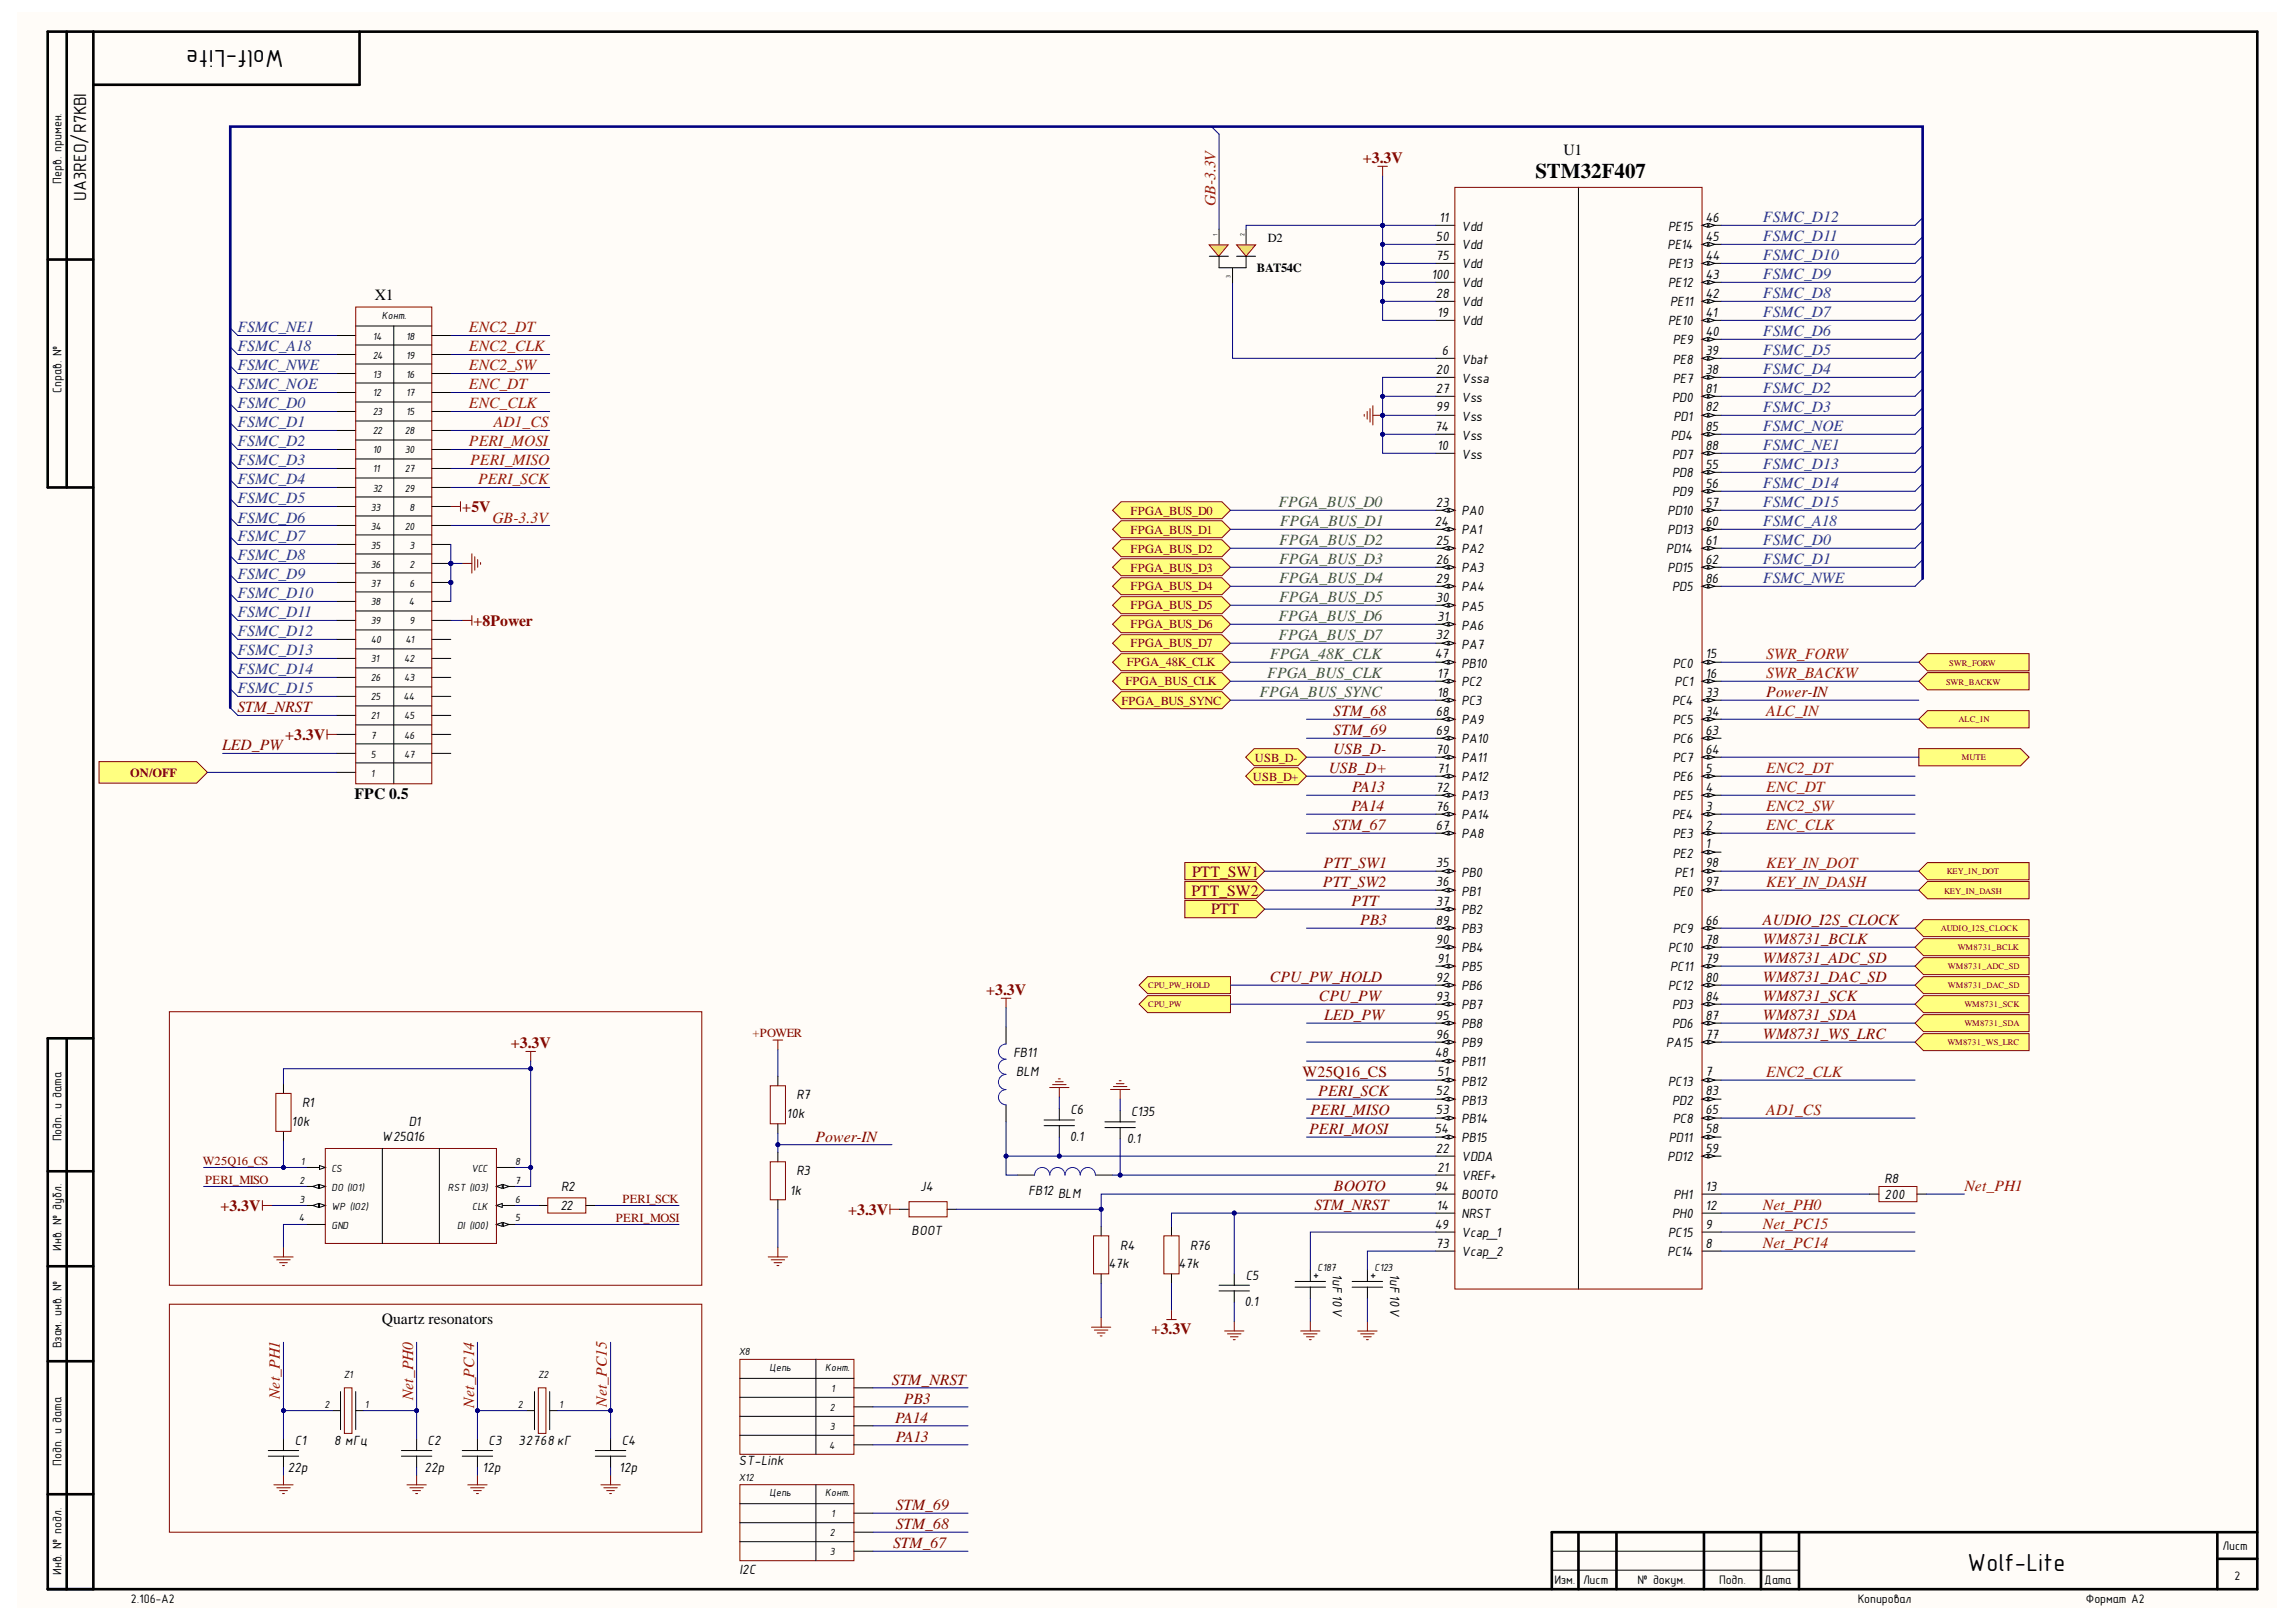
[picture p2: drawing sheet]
<svg xmlns="http://www.w3.org/2000/svg" width="297mm" height="210mm" viewBox="0 0 297 210" stroke-linecap="round" stroke-linejoin="round" font-family="sans-serif">
<defs><g id="words">
<g font-size="3.2">
<text x="36.7" y="6.4" transform="rotate(-180 36.7 6.4)">Wolf-Lite</text>
<text x="254.6" y="203.3">Wolf-Lite</text>
</g>
<text font-size="2.7" x="198.6" y="23">STM32F407</text>
<text font-size="2.3" x="11.2" y="26" transform="rotate(-90 11.2 26)">UA3REO/R7KBI</text>
<g font-size="2" fill="#800000">
<text x="176.3" y="21.1">+3.3V</text>
<text x="59.8" y="66.3">+5V</text>
<text x="61.2" y="81">+8Power</text>
<text x="30.7" y="92.1">STM_NRST</text>
<text x="36.9" y="95.8">+3.3V</text>
<text x="172.5" y="92.6">STM_68</text>
<text x="172.5" y="95.1">STM_69</text>
<text x="228.5" y="90.2">Power-IN</text>
<text x="28.8" y="97">LED_PW</text>
<text x="171.9" y="100">USB_D+</text>
<text x="172.5" y="97.5">USB_D-</text>
<text x="172.4" y="107.4">STM_67</text>
<text x="174.9" y="105">PA14</text>
<text x="174.9" y="102.4">PA13</text>
<text x="154.2" y="113.4">PTT_SW1</text>
<text x="171.2" y="112.3">PTT_SW1</text>
<text x="154.1" y="115.9">PTT_SW2</text>
<text x="156.7" y="118.3">PTT</text>
<text x="171.1" y="114.8">PTT_SW2</text>
<text x="174.9" y="117.2">PTT</text>
<text x="176" y="119.7">PB3</text>
<text x="228.1" y="119.7">AUDIO_I2S_CLOCK</text>
<text x="228.1" y="122.1">WM8731_BCLK</text>
<text x="228.1" y="124.6">WM8731_ADC_SD</text>
<text x="127.6" y="128.7">+3.3V</text>
<text x="164.3" y="127">CPU_PW_HOLD</text>
<text x="170.6" y="129.5">CPU_PW</text>
<text x="171.3" y="131.9">LED_PW</text>
<text x="228.1" y="127">WM8731_DAC_SD</text>
<text x="228.1" y="131.9">WM8731_SDA</text>
<text x="228.1" y="129.5">WM8731_SCK</text>
<text x="66.1" y="135.7">+3.3V</text>
<text x="228.1" y="134.4">WM8731_WS_LRC</text>
<text x="168.5" y="139.4">W25Q16_CS</text>
<text x="170.5" y="141.8">PERI_SCK</text>
<text x="105.5" y="147.8">Power-IN</text>
<text x="169.4" y="146.7">PERI_MOSI</text>
<text x="169.5" y="144.3">PERI_MISO</text>
<text x="172.6" y="154.1">BOOTO</text>
<text x="28.5" y="156.7">+3.3V</text>
<text x="109.7" y="157.2">+3.3V</text>
<text x="170" y="156.5">STM_NRST</text>
<text x="149" y="172.6">+3.3V</text>
<text x="115.4" y="179.2">STM_NRST</text>
<text x="115.8" y="184.1">PA14</text>
<text x="116.9" y="181.7">PB3</text>
<text x="115.9" y="186.6">PA13</text>
<text x="115.9" y="197.9">STM_68</text>
<text x="115.9" y="195.4">STM_69</text>
<text x="115.6" y="200.3">STM_67</text>
</g>
<g font-size="2">
<text x="202.3" y="20">U1</text>
<text x="48.5" y="38.8">X1</text>
<text x="45.9" y="103.4">FPC 0.5</text>
<text x="49.4" y="171.3">Quartz resonators</text>
</g>
<g font-size="2" fill="#a61c00">
<text x="157.3" y="26.7" transform="rotate(-90 157.3 26.7)">GB-3.3V</text>
<text x="60.7" y="45.5">ENC2_CLK</text>
<text x="60.7" y="47.9">ENC2_SW</text>
<text x="60.7" y="43">ENC2_DT</text>
<text x="60.7" y="50.4">ENC_DT</text>
<text x="60.7" y="52.8">ENC_CLK</text>
<text x="60.7" y="57.7">PERI_MOSI</text>
<text x="63.9" y="55.3">AD1_CS</text>
<text x="60.8" y="60.2">PERI_MISO</text>
<text x="61.8" y="62.6">PERI_SCK</text>
<text x="63.7" y="67.6">GB-3.3V</text>
<text x="228.5" y="85.3">SWR_FORW</text>
<text x="228.5" y="87.7">SWR_BACKW</text>
<text x="228.5" y="92.6">ALC_IN</text>
<text x="228.5" y="100">ENC2_DT</text>
<text x="228.5" y="105">ENC2_SW</text>
<text x="228.5" y="102.4">ENC_DT</text>
<text x="228.5" y="107.4">ENC_CLK</text>
<text x="228.5" y="112.3">KEY_IN_DOT</text>
<text x="228.5" y="114.8">KEY_IN_DASH</text>
<text x="228.5" y="139.4">ENC2_CLK</text>
<text x="228.5" y="144.3">AD1_CS</text>
</g>
<g font-size="2" fill="#1c4587">
<text x="228.1" y="28.7">FSMC_D12</text>
<text x="228.1" y="33.6">FSMC_D10</text>
<text x="228.1" y="31.2">FSMC_D11</text>
<text x="228.1" y="41">FSMC_D7</text>
<text x="228.1" y="38.5">FSMC_D8</text>
<text x="228.1" y="36.1">FSMC_D9</text>
<text x="30.7" y="43">FSMC_NE1</text>
<text x="30.7" y="45.5">FSMC_A18</text>
<text x="30.7" y="47.9">FSMC_NWE</text>
<text x="228.1" y="46">FSMC_D5</text>
<text x="228.1" y="43.5">FSMC_D6</text>
<text x="30.7" y="52.8">FSMC_D0</text>
<text x="30.7" y="50.4">FSMC_NOE</text>
<text x="228.1" y="50.9">FSMC_D2</text>
<text x="228.1" y="53.3">FSMC_D3</text>
<text x="228.1" y="48.4">FSMC_D4</text>
<text x="30.7" y="55.3">FSMC_D1</text>
<text x="30.7" y="57.7">FSMC_D2</text>
<text x="228.1" y="55.8">FSMC_NOE</text>
<text x="228.1" y="58.2">FSMC_NE1</text>
<text x="30.7" y="60.2">FSMC_D3</text>
<text x="30.7" y="62.6">FSMC_D4</text>
<text x="30.7" y="65.1">FSMC_D5</text>
<text x="228.1" y="60.7">FSMC_D13</text>
<text x="228.1" y="63.1">FSMC_D14</text>
<text x="228.1" y="65.6">FSMC_D15</text>
<text x="30.7" y="67.6">FSMC_D6</text>
<text x="30.7" y="70.1">FSMC_D7</text>
<text x="228.1" y="70.5">FSMC_D0</text>
<text x="228.1" y="68">FSMC_A18</text>
<text x="30.7" y="72.5">FSMC_D8</text>
<text x="30.7" y="75">FSMC_D9</text>
<text x="30.7" y="77.4">FSMC_D10</text>
<text x="228.1" y="72.9">FSMC_D1</text>
<text x="228.1" y="75.5">FSMC_NWE</text>
<text x="30.7" y="79.9">FSMC_D11</text>
<text x="30.7" y="82.3">FSMC_D12</text>
<text x="30.7" y="84.8">FSMC_D13</text>
<text x="30.7" y="87.2">FSMC_D14</text>
<text x="30.7" y="89.7">FSMC_D15</text>
</g>
<g font-size="2" fill="#38761d">
<text x="165.4" y="65.6">FPGA_BUS_D0</text>
<text x="165.5" y="70.5">FPGA_BUS_D2</text>
<text x="165.6" y="68">FPGA_BUS_D1</text>
<text x="165.5" y="72.9">FPGA_BUS_D3</text>
<text x="165.5" y="75.5">FPGA_BUS_D4</text>
<text x="165.5" y="77.9">FPGA_BUS_D5</text>
<text x="165.4" y="80.4">FPGA_BUS_D6</text>
<text x="165.4" y="82.8">FPGA_BUS_D7</text>
<text x="164" y="87.7">FPGA_BUS_CLK</text>
<text x="164.3" y="85.3">FPGA_48K_CLK</text>
<text x="162.9" y="90.2">FPGA_BUS_SYNC</text>
</g>
<g font-size="2" fill="#c00">
<text x="254.1" y="154.1">Net_PH1</text>
<text x="228.1" y="159">Net_PC15</text>
<text x="228.1" y="161.4">Net_PC14</text>
<text x="228.1" y="156.5">Net_PH0</text>
<text x="36.2" y="181.1" transform="rotate(-90 36.2 181.1)">Net_PH1</text>
<text x="53.5" y="181.2" transform="rotate(-90 53.5 181.2)">Net_PH0</text>
<text x="61.3" y="182.2" transform="rotate(-90 61.3 182.2)">Net_PC14</text>
<text x="78.5" y="182.1" transform="rotate(-90 78.5 182.1)">Net_PC15</text>
</g>
<g font-size="1.9">
<text x="186.2" y="28.7">11</text>
<text x="189.1" y="29.8">Vdd</text>
<text x="215.8" y="29.8">PE15</text>
<text x="220.6" y="28.7">46</text>
<text x="185.8" y="33.6">75</text>
<text x="185.8" y="31.2">50</text>
<text x="189.1" y="34.7">Vdd</text>
<text x="189.1" y="32.3">Vdd</text>
<text x="215.7" y="32.3">PE14</text>
<text x="215.8" y="34.7">PE13</text>
<text x="220.6" y="33.6">44</text>
<text x="220.6" y="31.2">45</text>
<text x="185.2" y="36.1">100</text>
<text x="185.8" y="38.5">28</text>
<text x="185.9" y="41">19</text>
<text x="189.1" y="37.2">Vdd</text>
<text x="189.1" y="39.6">Vdd</text>
<text x="215.8" y="37.2">PE12</text>
<text x="216.1" y="39.6">PE11</text>
<text x="220.6" y="41">41</text>
<text x="220.6" y="38.5">42</text>
<text x="220.6" y="36.1">43</text>
<text x="186.5" y="45.9">6</text>
<text x="189.1" y="47.1">Vbat</text>
<text x="189.1" y="42.1">Vdd</text>
<text x="215.8" y="42.1">PE10</text>
<text x="216.4" y="47.1">PE8</text>
<text x="216.4" y="44.5">PE9</text>
<text x="220.6" y="45.9">39</text>
<text x="220.6" y="43.4">40</text>
<text x="185.8" y="50.8">27</text>
<text x="185.8" y="48.3">20</text>
<text x="185.8" y="53.3">99</text>
<text x="189.1" y="52">Vss</text>
<text x="189.1" y="49.5">Vssa</text>
<text x="216.3" y="52">PD0</text>
<text x="216.4" y="49.5">PE7</text>
<text x="220.6" y="53.3">82</text>
<text x="220.6" y="50.8">81</text>
<text x="220.6" y="48.3">38</text>
<text x="185.6" y="55.8">74</text>
<text x="185.9" y="58.2">10</text>
<text x="189.1" y="54.4">Vss</text>
<text x="189.1" y="56.9">Vss</text>
<text x="189.1" y="59.3">Vss</text>
<text x="216.1" y="56.9">PD4</text>
<text x="216.3" y="59.3">PD7</text>
<text x="216.5" y="54.4">PD1</text>
<text x="220.6" y="55.8">85</text>
<text x="220.6" y="58.2">88</text>
<text x="185.8" y="65.6">23</text>
<text x="216.3" y="61.8">PD8</text>
<text x="216.3" y="64.2">PD9</text>
<text x="220.6" y="60.7">55</text>
<text x="220.6" y="63.1">56</text>
<text x="220.6" y="65.6">57</text>
<text x="185.6" y="68">24</text>
<text x="185.8" y="70.5">25</text>
<text x="189.1" y="66.7">PA0</text>
<text x="189.1" y="69.1">PA1</text>
<text x="189.1" y="71.6">PA2</text>
<text x="215.6" y="71.6">PD14</text>
<text x="215.7" y="66.7">PD10</text>
<text x="215.7" y="69.1">PD13</text>
<text x="220.6" y="68">60</text>
<text x="220.6" y="70.5">61</text>
<text x="185.8" y="75.4">29</text>
<text x="185.8" y="77.8">30</text>
<text x="185.8" y="72.9">26</text>
<text x="189.1" y="76.5">PA4</text>
<text x="189.1" y="74">PA3</text>
<text x="215.7" y="74">PD15</text>
<text x="216.3" y="76.5">PD5</text>
<text x="220.6" y="75.4">86</text>
<text x="220.6" y="72.9">62</text>
<text x="185.8" y="82.8">32</text>
<text x="185.9" y="80.3">31</text>
<text x="189.1" y="79">PA5</text>
<text x="189.1" y="83.9">PA7</text>
<text x="189.1" y="81.5">PA6</text>
<text x="185.6" y="85.2">47</text>
<text x="185.9" y="87.7">17</text>
<text x="189.1" y="86.4">PB10</text>
<text x="189.1" y="88.8">PC2</text>
<text x="216.4" y="86.4">PC0</text>
<text x="216.7" y="88.8">PC1</text>
<text x="220.6" y="85.2">15</text>
<text x="220.6" y="87.7">16</text>
<text x="185.8" y="92.6">68</text>
<text x="185.8" y="95.1">69</text>
<text x="185.9" y="90.2">18</text>
<text x="189.1" y="93.7">PA9</text>
<text x="189.1" y="91.3">PC3</text>
<text x="216.3" y="91.3">PC4</text>
<text x="216.4" y="93.7">PC5</text>
<text x="220.6" y="90.2">33</text>
<text x="220.6" y="92.6">34</text>
<text x="220.6" y="95.1">63</text>
<text x="185.8" y="97.5">70</text>
<text x="185.9" y="100">71</text>
<text x="189.1" y="96.2">PA10</text>
<text x="189.1" y="98.6">PA11</text>
<text x="189.1" y="101.1">PA12</text>
<text x="216.4" y="96.2">PC6</text>
<text x="216.4" y="98.6">PC7</text>
<text x="216.4" y="101.1">PE6</text>
<text x="220.6" y="97.5">64</text>
<text x="220.6" y="100">5</text>
<text x="185.8" y="107.3">67</text>
<text x="185.8" y="102.4">72</text>
<text x="185.8" y="104.9">76</text>
<text x="189.1" y="103.5">PA13</text>
<text x="189.1" y="106">PA14</text>
<text x="216.3" y="106">PE4</text>
<text x="216.4" y="103.5">PE5</text>
<text x="220.6" y="107.3">2</text>
<text x="220.6" y="104.9">3</text>
<text x="220.6" y="102.4">4</text>
<text x="185.8" y="112.3">35</text>
<text x="189.1" y="108.4">PA8</text>
<text x="189.1" y="113.4">PB0</text>
<text x="216.4" y="111">PE2</text>
<text x="216.4" y="108.4">PE3</text>
<text x="216.7" y="113.4">PE1</text>
<text x="220.6" y="112.3">98</text>
<text x="220.6" y="109.8">1</text>
<text x="185.8" y="114.7">36</text>
<text x="185.8" y="117.2">37</text>
<text x="185.8" y="119.7">89</text>
<text x="189.1" y="115.9">PB1</text>
<text x="189.1" y="118.3">PB2</text>
<text x="216.4" y="115.9">PE0</text>
<text x="220.6" y="119.7">66</text>
<text x="220.6" y="114.7">97</text>
<text x="185.8" y="122.1">90</text>
<text x="185.9" y="124.6">91</text>
<text x="189.1" y="120.8">PB3</text>
<text x="189.1" y="123.2">PB4</text>
<text x="189.1" y="125.7">PB5</text>
<text x="215.8" y="123.2">PC10</text>
<text x="216.1" y="125.7">PC11</text>
<text x="216.4" y="120.8">PC9</text>
<text x="220.6" y="122.1">78</text>
<text x="220.6" y="124.6">79</text>
<text x="185.8" y="127">92</text>
<text x="185.8" y="129.5">93</text>
<text x="185.8" y="131.9">95</text>
<text x="189.1" y="128.1">PB6</text>
<text x="189.1" y="130.6">PB7</text>
<text x="215.8" y="128.1">PC12</text>
<text x="216.3" y="130.6">PD3</text>
<text x="220.6" y="129.5">84</text>
<text x="220.6" y="131.9">87</text>
<text x="220.6" y="127">80</text>
<text x="131.1" y="136.8">FB11</text>
<text x="185.6" y="136.8">48</text>
<text x="185.8" y="134.4">96</text>
<text x="189.1" y="133">PB8</text>
<text x="189.1" y="135.5">PB9</text>
<text x="189.1" y="137.9">PB11</text>
<text x="215.6" y="135.5">PA15</text>
<text x="216.3" y="133">PD6</text>
<text x="220.6" y="134.4">77</text>
<text x="39.1" y="143.3">R1</text>
<text x="103" y="142.3">R7</text>
<text x="131.5" y="139.3">BLM</text>
<text x="185.8" y="141.8">52</text>
<text x="185.9" y="139.3">51</text>
<text x="189.1" y="140.5">PB12</text>
<text x="189.1" y="142.9">PB13</text>
<text x="215.8" y="140.5">PC13</text>
<text x="216.3" y="142.9">PD2</text>
<text x="220.6" y="141.8">83</text>
<text x="220.6" y="139.3">7</text>
<text x="37.7" y="145.7">10k</text>
<text x="49.4" y="147.7">W25Q16</text>
<text x="52.9" y="145.7">D1</text>
<text x="101.8" y="144.7">10k</text>
<text x="138.4" y="147.7">0.1</text>
<text x="138.5" y="144.2">C6</text>
<text x="145.8" y="147.9">0.1</text>
<text x="146.4" y="144.5">C135</text>
<text x="185.6" y="146.7">54</text>
<text x="185.8" y="144.2">53</text>
<text x="185.8" y="149.2">22</text>
<text x="189.1" y="145.4">PB14</text>
<text x="189.1" y="147.8">PB15</text>
<text x="215.9" y="147.8">PD11</text>
<text x="216.4" y="145.4">PC8</text>
<text x="220.6" y="146.7">58</text>
<text x="220.6" y="149.2">59</text>
<text x="220.6" y="144.2">65</text>
<text x="72.6" y="154.1">R2</text>
<text x="102.2" y="154.6">1k</text>
<text x="103" y="152.1">R3</text>
<text x="119" y="154.1">J4</text>
<text x="133.1" y="154.6">FB12 BLM</text>
<text x="185.6" y="154.1">94</text>
<text x="185.9" y="151.6">21</text>
<text x="189.1" y="152.7">VREF+</text>
<text x="189.1" y="155.2">BOOTO</text>
<text x="189.1" y="150.3">VDDA</text>
<text x="215.7" y="150.3">PD12</text>
<text x="216.5" y="155.2">PH1</text>
<text x="220.6" y="154.1">13</text>
<text x="243.8" y="153.1">R8</text>
<text x="243.8" y="155.2">200</text>
<text x="72.5" y="156.5">22</text>
<text x="117.9" y="159.8">BOOT</text>
<text x="144.9" y="161.7">R4</text>
<text x="154" y="161.7">R76</text>
<text x="185.6" y="159">49</text>
<text x="185.8" y="161.4">73</text>
<text x="185.9" y="156.5">14</text>
<text x="189.1" y="157.6">NRST</text>
<text x="189.1" y="160.1">Vcap_1</text>
<text x="215.8" y="160.1">PC15</text>
<text x="216.3" y="157.6">PH0</text>
<text x="220.6" y="161.4">8</text>
<text x="220.6" y="159">9</text>
<text x="220.6" y="156.5">12</text>
<text x="143.4" y="164.2">47k</text>
<text x="152.4" y="164.2">47k</text>
<text x="161.2" y="165.6">C5</text>
<text x="172.4" y="164.8" transform="rotate(90 172.4 164.8)">1uF 10V</text>
<text x="179.9" y="164.8" transform="rotate(90 179.9 164.8)">1uF 10V</text>
<text x="189.1" y="162.5">Vcap_2</text>
<text x="215.7" y="162.5">PC14</text>
<text x="161" y="169.1">0.1</text>
<text x="37.2" y="190.4">22p</text>
<text x="38.2" y="187">C1</text>
<text x="43.2" y="187">8 мГц</text>
<text x="54.9" y="190.4">22p</text>
<text x="55.3" y="187">C2</text>
<text x="62.4" y="190.4">12p</text>
<text x="63.2" y="187">C3</text>
<text x="67.1" y="187">32768 кГ</text>
<text x="80.1" y="190.4">12p</text>
<text x="80.5" y="187">C4</text>
<text x="95.6" y="189.6">ST-Link</text>
<text x="95.7" y="203.7">I2C</text>
</g>
<g font-size="1.6">
<text x="8" y="23.7" transform="rotate(-90 8 23.7)">Перв. примен.</text>
<text x="162.6" y="35.2">BAT54C</text>
<text x="164" y="31.3">D2</text>
<text x="8" y="50.8" transform="rotate(-90 8 50.8)">Справ. №</text>
<text x="8" y="147.7" transform="rotate(-90 8 147.7)">Подп. и дата</text>
<text x="8" y="161.9" transform="rotate(-90 8 161.9)">Инв. № дубл.</text>
<text x="8" y="174.5" transform="rotate(-90 8 174.5)">Взам. инв. №</text>
<text x="8" y="189.7" transform="rotate(-90 8 189.7)">Подп. и дата</text>
<text x="8" y="203.8" transform="rotate(-90 8 203.8)">Инв. № подл.</text>
<text x="287.5" y="200.6">Лист</text>
<text x="16.9" y="207.4">2.106-A2</text>
<text x="201.1" y="205">Изм.</text>
<text x="204.8" y="205">Лист</text>
<text x="211.8" y="205">№ докум.</text>
<text x="222.4" y="205">Подп.</text>
<text x="228.2" y="205">Дата</text>
<text x="240.3" y="207.4">Копировал</text>
<text x="269.9" y="207.4">Формат А2</text>
<text x="289.1" y="204.5">2</text>
</g>
<g font-size="1.6" fill="#800000">
<text x="146.3" y="66.6">FPGA_BUS_D0</text>
<text x="146.3" y="69.1">FPGA_BUS_D1</text>
<text x="146.3" y="71.5">FPGA_BUS_D2</text>
<text x="146.3" y="74">FPGA_BUS_D3</text>
<text x="146.3" y="76.4">FPGA_BUS_D4</text>
<text x="146.3" y="78.9">FPGA_BUS_D5</text>
<text x="146.3" y="81.3">FPGA_BUS_D6</text>
<text x="146.3" y="83.8">FPGA_BUS_D7</text>
<text x="145.6" y="88.7">FPGA_BUS_CLK</text>
<text x="145.8" y="86.2">FPGA_48K_CLK</text>
<text x="145.1" y="91.2">FPGA_BUS_SYNC</text>
<text x="16.8" y="100.5">ON/OFF</text>
<text x="162.1" y="101">USB_D+</text>
<text x="162.3" y="98.6">USB_D-</text>
<text x="97.4" y="134.2">+POWER</text>
<text x="26.2" y="150.8">W25Q16_CS</text>
<text x="26.6" y="153.2">PERI_MISO</text>
<text x="80.5" y="155.7">PERI_SCK</text>
<text x="79.7" y="158.2">PERI_MOSI</text>
</g>
<g font-size="1.5">
<text x="49.4" y="41.2">Конт.</text>
<text x="48.2" y="44">14</text>
<text x="48.2" y="46.4">24</text>
<text x="52.5" y="44">18</text>
<text x="52.5" y="46.4">19</text>
<text x="48.2" y="48.9">13</text>
<text x="48.2" y="51.3">12</text>
<text x="48.2" y="53.8">23</text>
<text x="52.5" y="48.9">16</text>
<text x="52.5" y="51.3">17</text>
<text x="52.5" y="53.8">15</text>
<text x="48.2" y="56.2">22</text>
<text x="48.2" y="58.7">10</text>
<text x="52.4" y="56.2">28</text>
<text x="52.4" y="58.7">30</text>
<text x="48.2" y="61.1">11</text>
<text x="48.2" y="63.6">32</text>
<text x="52.4" y="61.1">27</text>
<text x="52.4" y="63.6">29</text>
<text x="48" y="66.1">33</text>
<text x="48" y="68.6">34</text>
<text x="48" y="71">35</text>
<text x="52.4" y="68.6">20</text>
<text x="53" y="66.1">8</text>
<text x="53" y="71">3</text>
<text x="48" y="73.5">36</text>
<text x="48" y="75.9">37</text>
<text x="53" y="73.5">2</text>
<text x="53" y="75.9">6</text>
<text x="48" y="78.4">38</text>
<text x="48" y="80.8">39</text>
<text x="48" y="83.3">40</text>
<text x="52.5" y="83.3">41</text>
<text x="52.9" y="78.4">4</text>
<text x="53" y="80.8">9</text>
<text x="48" y="85.7">31</text>
<text x="48" y="88.2">26</text>
<text x="52.3" y="85.7">42</text>
<text x="52.3" y="88.2">43</text>
<text x="48" y="90.6">25</text>
<text x="48" y="93.1">21</text>
<text x="48" y="95.6">7</text>
<text x="52.2" y="90.6">44</text>
<text x="52.3" y="93.1">45</text>
<text x="52.3" y="95.6">46</text>
<text x="48" y="98.1">5</text>
<text x="48" y="100.5">1</text>
<text x="52.3" y="98.1">47</text>
<text x="38.7" y="153.2">2</text>
<text x="38.7" y="155.6">3</text>
<text x="38.9" y="150.7">1</text>
<text x="42.9" y="151.6">CS</text>
<text x="42.9" y="154.1">DO (IO1)</text>
<text x="57.9" y="154.1">RST (IO3)</text>
<text x="61" y="151.6">VCC</text>
<text x="66.7" y="155.6">6</text>
<text x="66.7" y="153.2">7</text>
<text x="66.7" y="150.7">8</text>
<text x="38.7" y="158.1">4</text>
<text x="42.9" y="156.5">WP (IO2)</text>
<text x="42.9" y="159">GND</text>
<text x="59.1" y="159">DI (IO0)</text>
<text x="61.1" y="156.5">CLK</text>
<text x="66.7" y="158.1">5</text>
<text x="170.5" y="164.5">C187</text>
<text x="177.8" y="164.5">C123</text>
<text x="44.5" y="178.3">Z1</text>
<text x="69.6" y="178.3">Z2</text>
<text x="95.6" y="175.4">X8</text>
<text x="99.6" y="177.4">Цепь</text>
<text x="106.8" y="177.4">Конт.</text>
<text x="42" y="182.2">2</text>
<text x="47.2" y="182.2">1</text>
<text x="67" y="182.2">2</text>
<text x="72.3" y="182.2">1</text>
<text x="107.4" y="182.6">2</text>
<text x="107.4" y="185">3</text>
<text x="107.5" y="180.1">1</text>
<text x="95.6" y="191.6">X12</text>
<text x="107.3" y="187.5">4</text>
<text x="99.6" y="193.7">Цепь</text>
<text x="106.8" y="193.7">Конт.</text>
<text x="107.5" y="196.4">1</text>
<text x="107.4" y="198.8">2</text>
<text x="107.4" y="201.3">3</text>
</g>
<g font-size="1.1" fill="#800000">
<text x="251.8" y="88.6">SWR_BACKW</text>
<text x="252.2" y="86.1">SWR_FORW</text>
<text x="253.4" y="93.5">ALC_IN</text>
<text x="253.8" y="98.4">MUTE</text>
<text x="251.8" y="113.1">KEY_IN_DOT</text>
<text x="251.5" y="115.6">KEY_IN_DASH</text>
<text x="251.1" y="120.5">AUDIO_I2S_CLOCK</text>
<text x="252" y="125.4">WM8731_ADC_SD</text>
<text x="253.3" y="123">WM8731_BCLK</text>
<text x="148.6" y="130.3">CPU_PW</text>
<text x="148.6" y="127.9">CPU_PW_HOLD</text>
<text x="252" y="127.9">WM8731_DAC_SD</text>
<text x="254.1" y="130.3">WM8731_SCK</text>
<text x="251.9" y="135.2">WM8731_WS_LRC</text>
<text x="254.1" y="132.8">WM8731_SDA</text>
</g>
<g font-size=".8">
<text x="157.5" y="30.6" transform="rotate(-90 157.5 30.6)">1</text>
<text x="161" y="30.6" transform="rotate(-90 161 30.6)">2</text>
<text x="159.2" y="36" transform="rotate(-90 159.2 36)">3</text>
</g>
</g></defs>
<g fill="#fffcf8">
<path d="M2.2 1.6h292.3v206.5h-292.3z" fill-rule="evenodd"/>
<path d="M2.2 1.6h292.3v206.5h-292.3z" fill-rule="evenodd"/>
</g>
<g fill="none" stroke="#000" stroke-width=".34">
<path d="M8.6 4.1v59M12.1 4.1h-5.9v59h5.9M46.5 4.1v6.9h-34.4M6.2 33.6h5.9M8.6 134.4v71.3M12.1 134.4h-5.9v71.3h285.8v-201.6h-279.9v201.6M6.2 151.6h5.9M6.2 163.9h5.9M6.2 176.2h5.9M6.2 193.4h5.9M204.2 198.3v7.4M209.1 198.3v7.4"/>
<path d="M220.4 198.3v7.4M227.8 198.3v7.4M232.7 198.3v7.4M286.9 198.3v7.4M292 198.3h-91.2v7.4M286.9 201.7h5.1"/>
</g>
<g fill="none" stroke="#000" stroke-width=".13">
<path d="M34.7 188.4h3.9M34.7 187.7h3.9M36.7 186.2v1.5M36.7 188.4v1.5M43.1 182.5h1M44.1 180.1v4.9M46 182.5h1M46 180.1v4.9M51.9 188.4h4M51.9 187.7h4M53.9 186.2v1.5M53.9 188.4v1.5"/>
<path d="M59.8 188.4h3.9M59.8 187.7h3.9M61.8 186.2v1.5M61.8 188.4v1.5M68.2 182.5h.9M69.1 180.1v4.9M71.1 182.5h1M71.1 180.1v4.9M77 188.4h4M77 187.7h4M79 186.2v1.5M79 188.4v1.5"/>
<path d="M200.8 203.2h31.9M200.8 200.7h31.9"/>
</g>
<g fill="none" stroke="#800000" stroke-width=".13">
<path d="M178.2 21.5h1.3M178.9 21.5v1.3M176.5 53.6v.3M176.9 53.3v.9M177.2 52.9v1.7M177.6 52.5v2.5M177.6 53.7h1.3M21.9 168.8h68.9v29.5h-68.9zM44.6 179.6h.9v5.9h-.9zM69.6 179.6h1v5.9h-1zM35.4 192.2h2.5M35.8 192.5h1.8"/>
<path d="M36.2 192.9h1M36.5 193.3h.3M36.7 190.9v1.3M52.7 192.2h2.4M53 192.5h1.8M53.4 192.9h1M53.8 193.3h.2M53.9 190.9v1.3M60.5 192.2h2.5M60.9 192.5h1.7M61.3 192.9h1M61.6 193.3h.3"/>
<path d="M61.8 190.9v1.3M77.7 192.2h2.5M78.1 192.5h1.8M78.5 192.9h1M78.9 193.3h.2M79 190.9v1.3"/>
</g>
<circle cx="178.9" cy="53.7" r=".25" fill="#000080"/>
<circle cx="178.9" cy="53.7" r=".25" fill="none" stroke="#000080" stroke-width=".13"/>
<path d="M39.6 151.1h2.5" fill="none" stroke="#000" stroke-width=".13"/>
<path d="M41.3 150.8l.8 .3-.8 .2z" fill="#f8fcff"/>
<path d="M39.6 153.5h2.5M41.3 150.8l.8 .3-.8 .2z" fill="none" stroke="#000" stroke-width=".13"/>
<path d="M41.3 153.3l.8 .2-.8 .3z" fill="#f8fcff"/>
<path d="M41.3 153.3l.8 .2-.8 .3z" fill="none" stroke="#000" stroke-width=".13"/>
<path d="M40.5 153.5l.7-.2v.5z" fill="#f8fcff"/>
<path d="M39.6 156h2.5M40.5 153.5l.7-.2v.5z" fill="none" stroke="#000" stroke-width=".13"/>
<path d="M41.3 155.7l.8 .3-.8 .2z" fill="#f8fcff"/>
<path d="M41.3 155.7l.8 .3-.8 .2z" fill="none" stroke="#000" stroke-width=".13"/>
<path d="M40.5 156l.7-.3v.5z" fill="#f8fcff"/>
<path d="M39.6 158.5h2.5M40.5 156l.7-.3v.5zM64.2 158.5h2.5" fill="none" stroke="#000" stroke-width=".13"/>
<path d="M64.2 158.5l.8-.3v.5z" fill="#f8fcff"/>
<path d="M64.2 158.5l.8-.3v.5z" fill="none" stroke="#000" stroke-width=".13"/>
<path d="M65.1 158.2l.7 .3-.7 .2z" fill="#f8fcff"/>
<path d="M64.2 156h2.5M65.1 158.2l.7 .3-.7 .2z" fill="none" stroke="#000" stroke-width=".13"/>
<path d="M64.2 156l.8-.3v.5z" fill="#f8fcff"/>
<path d="M64.2 156l.8-.3v.5zM64.2 153.5h2.5" fill="none" stroke="#000" stroke-width=".13"/>
<path d="M64.2 153.5l.8-.2v.5z" fill="#f8fcff"/>
<path d="M64.2 153.5l.8-.2v.5z" fill="none" stroke="#000" stroke-width=".13"/>
<path d="M65.1 153.3l.7 .2-.7 .3z" fill="#f8fcff"/>
<path d="M161.2 29.7v1.9M36.7 140.3v1.2M36.7 146.4v1.2M49.5 148.6v12.3M56.8 148.6v12.3M64.2 151.1h2.5M65.1 153.3l.7 .2-.7 .3zM69.6 156h1.3M75.8 156h1.2" fill="none" stroke="#000" stroke-width=".13"/>
<g fill="none" stroke="#800000" stroke-width=".13">
<path d="M21.9 130.9h68.9v35.4h-68.9zM68 136.1h1.3M68.7 136.1v1.2M33.9 155.4v1.2M33.9 156h1.3M35.7 141.5h2v4.9h-2zM42.1 148.6h22.1v12.3h-22.1zM70.9 155h4.9v2h-4.9zM35.4 162.7h2.5M35.8 163h1.7M36.2 163.4h1M36.5 163.8h.3"/>
<path d="M36.7 161.4v1.3"/>
</g>
<path d="M160 31.7h2.4l-1.2 1.5z" fill="#ffd966"/>
<path d="M160 31.7h2.4l-1.2 1.5z" fill="none" stroke="#980000" stroke-width=".13"/>
<path d="M157.7 29.7v1.9M159.5 34.7v2M160 33.2h2.4" fill="none" stroke="#000" stroke-width=".13"/>
<path d="M156.4 31.7h2.5l-1.2 1.5z" fill="#ffd966"/>
<path d="M156.4 31.7h2.5l-1.2 1.5z" fill="none" stroke="#980000" stroke-width=".13"/>
<path d="M156.5 33.2h2.4M157.7 33.1v1.5h3.5v-1.5" fill="none" stroke="#000" stroke-width=".13"/>
<g fill="none" stroke="#000080" stroke-width=".13">
<path d="M248.7 38l-.9 1M248.7 35.6l-.9 .9M248.7 33.1l-.9 1M248.7 30.6l-.9 1M248.7 28.2l-.9 1M29.8 59.6l1 1M29.8 57.2l1 1M29.8 54.7l1 1M29.8 52.3l1 1M29.8 49.8l1 1M29.8 47.4l1 .9M29.8 44.9l1 1"/>
<path d="M29.8 42.4l1 1M248.7 57.7l-.9 1M248.7 55.2l-.9 1M248.7 52.8l-.9 .9M248.7 50.3l-.9 1M248.7 47.9l-.9 .9M248.7 45.4l-.9 1M248.7 42.9l-.9 1M248.7 40.5l-.9 1M29.8 79.3l1 1M29.8 76.8l1 1M29.8 74.4l1 1"/>
<path d="M29.8 71.9l1 1M29.8 69.5l1 1M29.8 67l1 1M29.8 64.6l1 .9M29.8 62.1l1 1M248.7 74.9l-.9 1M248.7 72.4l-.9 1M248.7 70l-.9 .9M248.7 67.5l-.9 1M248.7 65.1l-.9 .9M248.7 62.6l-.9 1M248.7 60.1l-.9 1"/>
<path d="M29.8 91.6l1 1M29.8 89.1l1 1M29.8 86.7l1 1M29.8 84.2l1 1M29.8 81.8l1 .9"/>
</g>
<circle cx="58.3" cy="72.9" r=".25" fill="#000080"/>
<circle cx="58.3" cy="72.9" r=".25" fill="none" stroke="#000080" stroke-width=".13"/>
<circle cx="58.3" cy="75.4" r=".25" fill="#000080"/>
<circle cx="58.3" cy="75.4" r=".25" fill="none" stroke="#000080" stroke-width=".13"/>
<g fill="none" stroke="#000" stroke-width=".13">
<path d="M43.6 43.4h2.4M43.6 45.9h2.4M43.6 48.3h2.4M43.6 50.8h2.4M43.6 53.3h2.4M43.6 55.7h2.4M43.6 58.2h2.4M46 42.2h9.9M46 44.6h9.9M46 47.1h9.9M46 49.6h9.9M46 52h9.9"/>
<path d="M46 54.5h9.9M46 56.9h9.9M46 59.4h9.9M50.9 42.2v59.2M55.9 43.4h2.4M55.9 45.9h2.4M55.9 48.3h2.4M55.9 50.8h2.4M55.9 53.3h2.4M55.9 55.7h2.4M55.9 58.2h2.4M43.6 60.6h2.4"/>
<path d="M43.6 63.1h2.4M43.6 65.5h2.4M43.6 68h2.4M43.6 70.5h2.4M43.6 72.9h2.4M43.6 75.4h2.4M43.6 77.8h2.4M46 61.9h9.9M46 64.3h9.9M46 66.8h9.9M46 69.2h9.9M46 71.7h9.9"/>
<path d="M46 74.1h9.9M46 76.6h9.9M46 79.1h9.9M55.9 60.6h2.4M55.9 63.1h2.4M55.9 65.5h2.4M55.9 68h2.4M55.9 70.5h2.4M55.9 72.9h2.4M43.6 80.3h2.4M43.6 82.7h2.4M43.6 85.2h2.4"/>
<path d="M43.6 87.7h2.4M43.6 90.1h2.4M43.6 92.6h2.4M43.6 95h2.4M43.6 97.5h2.4M43.6 100h2.4M46 81.5h9.9M46 84h9.9M46 86.4h9.9M46 88.9h9.9M46 91.4h9.9M46 93.8h9.9"/>
<path d="M46 96.3h9.9M46 98.7h9.9"/>
</g>
<circle cx="58.3" cy="72.9" r=".25" fill="#000080"/>
<circle cx="58.3" cy="72.9" r=".25" fill="none" stroke="#000080" stroke-width=".13"/>
<path d="M55.9 75.4h2.4" fill="none" stroke="#000" stroke-width=".13"/>
<circle cx="58.3" cy="75.4" r=".25" fill="#000080"/>
<circle cx="58.3" cy="75.4" r=".25" fill="none" stroke="#000080" stroke-width=".13"/>
<path d="M55.9 77.8h2.4M55.9 80.3h2.4M55.9 82.7h2.4M55.9 85.2h2.4M55.9 87.7h2.4M55.9 90.1h2.4M55.9 92.6h2.4M55.9 95h2.4M55.9 97.5h2.4" fill="none" stroke="#000" stroke-width=".13"/>
<path d="M46 39.7h9.9v61.7h-9.9zM42.3 94.4v1.3M42.3 95h1.3" fill="none" stroke="#800000" stroke-width=".13"/>
<path d="M248.2 96.9h13.2l1.1 1.1-1.1 1.1h-13.2z" fill-rule="evenodd" fill="#ffff80"/>
<path d="M248.2 96.9h13.2l1.1 1.1-1.1 1.1h-13.2z" fill="none" stroke="#800000" stroke-width=".13"/>
<path d="M161.2 98l1.1-1.1h5.6l1.1 1.1-1.1 1.1h-5.6z" fill-rule="evenodd" fill="#ffff80"/>
<path d="M161.2 98l1.1-1.1h5.6l1.1 1.1-1.1 1.1h-5.6z" fill="none" stroke="#800000" stroke-width=".13"/>
<path d="M161.2 100.4l1.1-1h5.6l1.1 1-1.1 1.1h-5.6z" fill-rule="evenodd" fill="#ffff80"/>
<path d="M58.3 65.5h1.3M59.6 64.9v1.3M161.2 100.4l1.1-1h5.6l1.1 1-1.1 1.1h-5.6z" fill="none" stroke="#800000" stroke-width=".13"/>
<path d="M143.9 66l1.1-1.1h13.1l1.1 1.1-1.1 1.1h-13.1z" fill-rule="evenodd" fill="#ffff80"/>
<path d="M143.9 66l1.1-1.1h13.1l1.1 1.1-1.1 1.1h-13.1z" fill="none" stroke="#800000" stroke-width=".13"/>
<path d="M143.9 68.5l1.1-1.1h13.1l1.1 1.1-1.1 1.1h-13.1z" fill-rule="evenodd" fill="#ffff80"/>
<path d="M143.9 68.5l1.1-1.1h13.1l1.1 1.1-1.1 1.1h-13.1z" fill="none" stroke="#800000" stroke-width=".13"/>
<path d="M143.9 70.9l1.1-1.1h13.1l1.1 1.1-1.1 1.1h-13.1z" fill-rule="evenodd" fill="#ffff80"/>
<path d="M143.9 70.9l1.1-1.1h13.1l1.1 1.1-1.1 1.1h-13.1z" fill="none" stroke="#800000" stroke-width=".13"/>
<path d="M143.9 73.4l1.1-1.1h13.1l1.1 1.1-1.1 1.1h-13.1z" fill-rule="evenodd" fill="#ffff80"/>
<path d="M143.9 73.4l1.1-1.1h13.1l1.1 1.1-1.1 1.1h-13.1z" fill="none" stroke="#800000" stroke-width=".13"/>
<path d="M143.9 75.9l1.1-1.1h13.1l1.1 1.1-1.1 1.1h-13.1z" fill-rule="evenodd" fill="#ffff80"/>
<path d="M143.9 75.9l1.1-1.1h13.1l1.1 1.1-1.1 1.1h-13.1z" fill="none" stroke="#800000" stroke-width=".13"/>
<path d="M143.9 78.3l1.1-1.1h13.1l1.1 1.1-1.1 1.1h-13.1z" fill-rule="evenodd" fill="#ffff80"/>
<path d="M143.9 78.3l1.1-1.1h13.1l1.1 1.1-1.1 1.1h-13.1z" fill="none" stroke="#800000" stroke-width=".13"/>
<path d="M143.9 80.8l1.1-1.1h13.1l1.1 1.1-1.1 1.1h-13.1z" fill-rule="evenodd" fill="#ffff80"/>
<path d="M143.9 80.8l1.1-1.1h13.1l1.1 1.1-1.1 1.1h-13.1z" fill="none" stroke="#800000" stroke-width=".13"/>
<path d="M143.9 83.2l1.1-1.1h13.1l1.1 1.1-1.1 1.1h-13.1z" fill-rule="evenodd" fill="#ffff80"/>
<path d="M143.9 83.2l1.1-1.1h13.1l1.1 1.1-1.1 1.1h-13.1z" fill="none" stroke="#800000" stroke-width=".13"/>
<path d="M143.9 85.7l1.1-1.1h13.1l1.1 1.1-1.1 1.1h-13.1z" fill-rule="evenodd" fill="#ffff80"/>
<path d="M143.9 85.7l1.1-1.1h13.1l1.1 1.1-1.1 1.1h-13.1z" fill="none" stroke="#800000" stroke-width=".13"/>
<path d="M143.9 88.2l1.1-1.1h13.1l1.1 1.1-1.1 1.1h-13.1z" fill-rule="evenodd" fill="#ffff80"/>
<path d="M143.9 88.2l1.1-1.1h13.1l1.1 1.1-1.1 1.1h-13.1z" fill="none" stroke="#800000" stroke-width=".13"/>
<path d="M143.9 90.6l1.1-1.1h13.1l1.1 1.1-1.1 1.1h-13.1z" fill-rule="evenodd" fill="#ffff80"/>
<path d="M143.9 90.6l1.1-1.1h13.1l1.1 1.1-1.1 1.1h-13.1z" fill="none" stroke="#800000" stroke-width=".13"/>
<path d="M147.4 129.9l1.1-1.1h10.7v2.2h-10.7z" fill-rule="evenodd" fill="#ffff80"/>
<path d="M147.4 129.9l1.1-1.1h10.7v2.2h-10.7z" fill="none" stroke="#800000" stroke-width=".13"/>
<path d="M147.4 127.5l1.1-1.1h10.7v2.2h-10.7z" fill-rule="evenodd" fill="#ffff80"/>
<path d="M147.4 127.5l1.1-1.1h10.7v2.2h-10.7z" fill="none" stroke="#800000" stroke-width=".13"/>
<path d="M248.8 119h13.7v2.2h-13.7l-1-1.1z" fill-rule="evenodd" fill="#ffff80"/>
<path d="M248.8 119h13.7v2.2h-13.7l-1-1.1z" fill="none" stroke="#800000" stroke-width=".13"/>
<path d="M248.8 128.9h13.7v2.1h-13.7l-1-1z" fill-rule="evenodd" fill="#ffff80"/>
<path d="M248.8 128.9h13.7v2.1h-13.7l-1-1z" fill="none" stroke="#800000" stroke-width=".13"/>
<path d="M248.8 131.3h13.7v2.2h-13.7l-1-1.1z" fill-rule="evenodd" fill="#ffff80"/>
<path d="M248.8 131.3h13.7v2.2h-13.7l-1-1.1z" fill="none" stroke="#800000" stroke-width=".13"/>
<path d="M248.8 121.5h13.7v2.2h-13.7l-1-1.1z" fill-rule="evenodd" fill="#ffff80"/>
<path d="M248.8 121.5h13.7v2.2h-13.7l-1-1.1z" fill="none" stroke="#800000" stroke-width=".13"/>
<path d="M248.8 126.4h13.7v2.2h-13.7l-1-1.1z" fill-rule="evenodd" fill="#ffff80"/>
<path d="M248.8 126.4h13.7v2.2h-13.7l-1-1.1z" fill="none" stroke="#800000" stroke-width=".13"/>
<path d="M248.8 123.9h13.7v2.2h-13.7l-1-1.1z" fill-rule="evenodd" fill="#ffff80"/>
<path d="M248.8 123.9h13.7v2.2h-13.7l-1-1.1z" fill="none" stroke="#800000" stroke-width=".13"/>
<path d="M248.8 133.8h13.7v2.2h-13.7l-1-1.1z" fill-rule="evenodd" fill="#ffff80"/>
<path d="M248.8 133.8h13.7v2.2h-13.7l-1-1.1zM95.7 175.9h14.8v12.3h-14.8z" fill="none" stroke="#800000" stroke-width=".13"/>
<path d="M156.7 16.4l1 1" fill="none" stroke="#000080" stroke-width=".13"/>
<path d="M185.8 66h2.4M95.7 178.4h14.8M105.6 175.9v12.3M110.5 179.6h2.4M95.7 180.8h14.8M95.7 183.3h14.8M95.7 185.7h14.8M110.5 182.1h2.4M110.5 184.5h2.4M110.5 187h2.4" fill="none" stroke="#000" stroke-width=".13"/>
<path d="M187.5 65.8l.7 .2-.7 .3z" fill="#f8fcff"/>
<path d="M187.5 65.8l.7 .2-.7 .3z" fill="none" stroke="#000" stroke-width=".13"/>
<path d="M186.6 66l.7-.2v.5z" fill="#f8fcff"/>
<path d="M185.8 68.5h2.4M186.6 66l.7-.2v.5z" fill="none" stroke="#000" stroke-width=".13"/>
<path d="M187.5 68.2l.7 .3-.7 .2z" fill="#f8fcff"/>
<path d="M187.5 68.2l.7 .3-.7 .2z" fill="none" stroke="#000" stroke-width=".13"/>
<path d="M186.6 68.5l.7-.3v.5z" fill="#f8fcff"/>
<path d="M185.8 70.9h2.4M186.6 68.5l.7-.3v.5z" fill="none" stroke="#000" stroke-width=".13"/>
<path d="M187.5 70.7l.7 .2-.7 .3z" fill="#f8fcff"/>
<path d="M187.5 70.7l.7 .2-.7 .3z" fill="none" stroke="#000" stroke-width=".13"/>
<path d="M186.6 70.9l.7-.2v.5z" fill="#f8fcff"/>
<path d="M185.8 75.9h2.4M186.6 70.9l.7-.2v.5z" fill="none" stroke="#000" stroke-width=".13"/>
<path d="M187.5 75.6l.7 .3-.7 .2z" fill="#f8fcff"/>
<path d="M187.5 75.6l.7 .3-.7 .2z" fill="none" stroke="#000" stroke-width=".13"/>
<path d="M186.6 75.9l.7-.3v.5z" fill="#f8fcff"/>
<path d="M185.8 78.3h2.4M186.6 75.9l.7-.3v.5z" fill="none" stroke="#000" stroke-width=".13"/>
<path d="M187.5 78.1l.7 .2-.7 .3z" fill="#f8fcff"/>
<path d="M187.5 78.1l.7 .2-.7 .3z" fill="none" stroke="#000" stroke-width=".13"/>
<path d="M186.6 78.3l.7-.2v.5z" fill="#f8fcff"/>
<path d="M186.6 78.3l.7-.2v.5zM185.8 83.2h2.4" fill="none" stroke="#000" stroke-width=".13"/>
<path d="M187.5 83l.7 .2-.7 .3z" fill="#f8fcff"/>
<path d="M187.5 83l.7 .2-.7 .3z" fill="none" stroke="#000" stroke-width=".13"/>
<path d="M186.6 83.2l.7-.2v.5z" fill="#f8fcff"/>
<path d="M185.8 80.8h2.4M186.6 83.2l.7-.2v.5z" fill="none" stroke="#000" stroke-width=".13"/>
<path d="M187.5 80.5l.7 .3-.7 .2z" fill="#f8fcff"/>
<path d="M187.5 80.5l.7 .3-.7 .2z" fill="none" stroke="#000" stroke-width=".13"/>
<path d="M186.6 80.8l.7-.3v.5z" fill="#f8fcff"/>
<path d="M186.6 80.8l.7-.3v.5zM185.8 107.8h2.4" fill="none" stroke="#000" stroke-width=".13"/>
<path d="M187.5 107.6l.7 .2-.7 .3z" fill="#f8fcff"/>
<path d="M187.5 107.6l.7 .2-.7 .3z" fill="none" stroke="#000" stroke-width=".13"/>
<path d="M186.6 107.8l.7-.2v.5z" fill="#f8fcff"/>
<path d="M185.8 93.1h2.4M186.6 107.8l.7-.2v.5z" fill="none" stroke="#000" stroke-width=".13"/>
<path d="M187.5 92.8l.7 .3-.7 .2z" fill="#f8fcff"/>
<path d="M187.5 92.8l.7 .3-.7 .2z" fill="none" stroke="#000" stroke-width=".13"/>
<path d="M186.6 93.1l.7-.3v.5z" fill="#f8fcff"/>
<path d="M185.8 95.5h2.4M186.6 93.1l.7-.3v.5z" fill="none" stroke="#000" stroke-width=".13"/>
<path d="M187.5 95.3l.7 .2-.7 .3z" fill="#f8fcff"/>
<path d="M187.5 95.3l.7 .2-.7 .3z" fill="none" stroke="#000" stroke-width=".13"/>
<path d="M186.6 95.5l.7-.2v.5z" fill="#f8fcff"/>
<path d="M185.8 98h2.4M186.6 95.5l.7-.2v.5z" fill="none" stroke="#000" stroke-width=".13"/>
<path d="M187.5 97.7l.7 .3-.7 .2z" fill="#f8fcff"/>
<path d="M187.5 97.7l.7 .3-.7 .2z" fill="none" stroke="#000" stroke-width=".13"/>
<path d="M186.6 98l.7-.3v.5z" fill="#f8fcff"/>
<path d="M186.6 98l.7-.3v.5zM185.8 100.4h2.4" fill="none" stroke="#000" stroke-width=".13"/>
<path d="M187.5 100.2l.7 .2-.7 .3z" fill="#f8fcff"/>
<path d="M187.5 100.2l.7 .2-.7 .3z" fill="none" stroke="#000" stroke-width=".13"/>
<path d="M186.6 100.4l.7-.2v.5z" fill="#f8fcff"/>
<path d="M185.8 102.9h2.4M186.6 100.4l.7-.2v.5z" fill="none" stroke="#000" stroke-width=".13"/>
<path d="M187.5 102.7l.7 .2-.7 .3z" fill="#f8fcff"/>
<path d="M187.5 102.7l.7 .2-.7 .3z" fill="none" stroke="#000" stroke-width=".13"/>
<path d="M186.6 102.9l.7-.2v.5z" fill="#f8fcff"/>
<path d="M185.8 105.4h2.4M186.6 102.9l.7-.2v.5z" fill="none" stroke="#000" stroke-width=".13"/>
<path d="M187.5 105.1l.7 .3-.7 .2z" fill="#f8fcff"/>
<path d="M187.5 105.1l.7 .3-.7 .2z" fill="none" stroke="#000" stroke-width=".13"/>
<path d="M186.6 105.4l.7-.3v.5z" fill="#f8fcff"/>
<path d="M186.6 105.4l.7-.3v.5zM220.2 134.9h2.5" fill="none" stroke="#000" stroke-width=".13"/>
<path d="M220.2 134.9l.7-.3v.5z" fill="#f8fcff"/>
<path d="M220.2 134.9l.7-.3v.5z" fill="none" stroke="#000" stroke-width=".13"/>
<path d="M221.1 134.6l.7 .3-.7 .2z" fill="#f8fcff"/>
<path d="M185.8 73.4h2.4M221.1 134.6l.7 .3-.7 .2z" fill="none" stroke="#000" stroke-width=".13"/>
<path d="M187.5 73.2l.7 .2-.7 .3z" fill="#f8fcff"/>
<path d="M187.5 73.2l.7 .2-.7 .3z" fill="none" stroke="#000" stroke-width=".13"/>
<path d="M186.6 73.4l.7-.2v.5z" fill="#f8fcff"/>
<path d="M186.6 73.4l.7-.2v.5zM185.8 112.7h2.4" fill="none" stroke="#000" stroke-width=".13"/>
<path d="M187.5 112.5l.7 .2-.7 .3z" fill="#f8fcff"/>
<path d="M187.5 112.5l.7 .2-.7 .3z" fill="none" stroke="#000" stroke-width=".13"/>
<path d="M186.6 112.7l.7-.2v.5z" fill="#f8fcff"/>
<path d="M185.8 115.2h2.4M186.6 112.7l.7-.2v.5z" fill="none" stroke="#000" stroke-width=".13"/>
<path d="M187.5 114.9l.7 .3-.7 .2z" fill="#f8fcff"/>
<path d="M187.5 114.9l.7 .3-.7 .2z" fill="none" stroke="#000" stroke-width=".13"/>
<path d="M186.6 115.2l.7-.3v.5z" fill="#f8fcff"/>
<path d="M185.8 117.7h2.4M186.6 115.2l.7-.3v.5z" fill="none" stroke="#000" stroke-width=".13"/>
<path d="M187.5 117.4l.7 .3-.7 .2z" fill="#f8fcff"/>
<path d="M187.5 117.4l.7 .3-.7 .2z" fill="none" stroke="#000" stroke-width=".13"/>
<path d="M186.6 117.7l.7-.3v.5z" fill="#f8fcff"/>
<path d="M186.6 117.7l.7-.3v.5zM185.8 120.1h2.4" fill="none" stroke="#000" stroke-width=".13"/>
<path d="M187.5 119.9l.7 .2-.7 .3z" fill="#f8fcff"/>
<path d="M187.5 119.9l.7 .2-.7 .3z" fill="none" stroke="#000" stroke-width=".13"/>
<path d="M186.6 120.1l.7-.2v.5z" fill="#f8fcff"/>
<path d="M185.8 122.6h2.4M186.6 120.1l.7-.2v.5z" fill="none" stroke="#000" stroke-width=".13"/>
<path d="M187.5 122.3l.7 .3-.7 .2z" fill="#f8fcff"/>
<path d="M187.5 122.3l.7 .3-.7 .2z" fill="none" stroke="#000" stroke-width=".13"/>
<path d="M186.6 122.6l.7-.3v.5z" fill="#f8fcff"/>
<path d="M185.8 125h2.4M186.6 122.6l.7-.3v.5z" fill="none" stroke="#000" stroke-width=".13"/>
<path d="M187.5 124.8l.7 .2-.7 .3z" fill="#f8fcff"/>
<path d="M187.5 124.8l.7 .2-.7 .3z" fill="none" stroke="#000" stroke-width=".13"/>
<path d="M186.6 125l.7-.2v.5z" fill="#f8fcff"/>
<path d="M185.8 127.5h2.4M186.6 125l.7-.2v.5z" fill="none" stroke="#000" stroke-width=".13"/>
<path d="M187.5 127.2l.7 .3-.7 .2z" fill="#f8fcff"/>
<path d="M187.5 127.2l.7 .3-.7 .2z" fill="none" stroke="#000" stroke-width=".13"/>
<path d="M186.6 127.5l.7-.3v.5z" fill="#f8fcff"/>
<path d="M185.8 130h2.4M186.6 127.5l.7-.3v.5z" fill="none" stroke="#000" stroke-width=".13"/>
<path d="M187.5 129.7l.7 .3-.7 .2z" fill="#f8fcff"/>
<path d="M187.5 129.7l.7 .3-.7 .2z" fill="none" stroke="#000" stroke-width=".13"/>
<path d="M186.6 130l.7-.3v.5z" fill="#f8fcff"/>
<path d="M185.8 132.4h2.4M186.6 130l.7-.3v.5z" fill="none" stroke="#000" stroke-width=".13"/>
<path d="M187.5 132.2l.7 .2-.7 .3z" fill="#f8fcff"/>
<path d="M187.5 132.2l.7 .2-.7 .3z" fill="none" stroke="#000" stroke-width=".13"/>
<path d="M186.6 132.4l.7-.2v.5z" fill="#f8fcff"/>
<path d="M185.8 134.9h2.4M186.6 132.4l.7-.2v.5z" fill="none" stroke="#000" stroke-width=".13"/>
<path d="M187.5 134.6l.7 .3-.7 .2z" fill="#f8fcff"/>
<path d="M187.5 134.6l.7 .3-.7 .2z" fill="none" stroke="#000" stroke-width=".13"/>
<path d="M186.6 134.9l.7-.3v.5z" fill="#f8fcff"/>
<path d="M185.8 85.7h2.4M186.6 134.9l.7-.3v.5z" fill="none" stroke="#000" stroke-width=".13"/>
<path d="M187.5 85.4l.7 .3-.7 .3z" fill="#f8fcff"/>
<path d="M187.5 85.4l.7 .3-.7 .3z" fill="none" stroke="#000" stroke-width=".13"/>
<path d="M186.6 85.7l.7-.3v.6z" fill="#f8fcff"/>
<path d="M186.6 85.7l.7-.3v.6zM185.8 137.3h2.4" fill="none" stroke="#000" stroke-width=".13"/>
<path d="M187.5 137.1l.7 .2-.7 .3z" fill="#f8fcff"/>
<path d="M187.5 137.1l.7 .2-.7 .3z" fill="none" stroke="#000" stroke-width=".13"/>
<path d="M186.6 137.3l.7-.2v.5z" fill="#f8fcff"/>
<path d="M185.8 139.8h2.4M186.6 137.3l.7-.2v.5z" fill="none" stroke="#000" stroke-width=".13"/>
<path d="M187.5 139.5l.7 .3-.7 .2z" fill="#f8fcff"/>
<path d="M187.5 139.5l.7 .3-.7 .2z" fill="none" stroke="#000" stroke-width=".13"/>
<path d="M186.6 139.8l.7-.3v.5z" fill="#f8fcff"/>
<path d="M186.6 139.8l.7-.3v.5zM185.8 142.2h2.4" fill="none" stroke="#000" stroke-width=".13"/>
<path d="M187.5 142l.7 .2-.7 .3z" fill="#f8fcff"/>
<path d="M187.5 142l.7 .2-.7 .3z" fill="none" stroke="#000" stroke-width=".13"/>
<path d="M186.6 142.2l.7-.2v.5z" fill="#f8fcff"/>
<path d="M185.8 144.7h2.4M186.6 142.2l.7-.2v.5z" fill="none" stroke="#000" stroke-width=".13"/>
<path d="M187.5 144.4l.7 .3-.7 .2z" fill="#f8fcff"/>
<path d="M187.5 144.4l.7 .3-.7 .2z" fill="none" stroke="#000" stroke-width=".13"/>
<path d="M186.6 144.7l.7-.3v.5z" fill="#f8fcff"/>
<path d="M185.8 147.2h2.4M186.6 144.7l.7-.3v.5z" fill="none" stroke="#000" stroke-width=".13"/>
<path d="M187.5 146.9l.7 .3-.7 .2z" fill="#f8fcff"/>
<path d="M187.5 146.9l.7 .3-.7 .2z" fill="none" stroke="#000" stroke-width=".13"/>
<path d="M186.6 147.2l.7-.3v.5z" fill="#f8fcff"/>
<path d="M220.2 53.7h2.5M186.6 147.2l.7-.3v.5z" fill="none" stroke="#000" stroke-width=".13"/>
<path d="M220.2 53.7l.7-.2v.5z" fill="#f8fcff"/>
<path d="M220.2 53.7l.7-.2v.5z" fill="none" stroke="#000" stroke-width=".13"/>
<path d="M221.1 53.5l.7 .2-.7 .3z" fill="#f8fcff"/>
<path d="M221.1 53.5l.7 .2-.7 .3zM220.2 142.2h2.5" fill="none" stroke="#000" stroke-width=".13"/>
<path d="M220.2 142.2l.7-.2v.5z" fill="#f8fcff"/>
<path d="M220.2 142.2l.7-.2v.5z" fill="none" stroke="#000" stroke-width=".13"/>
<path d="M221.1 142l.7 .2-.7 .3z" fill="#f8fcff"/>
<path d="M220.2 130h2.5M221.1 142l.7 .2-.7 .3z" fill="none" stroke="#000" stroke-width=".13"/>
<path d="M220.2 130l.7-.3v.5z" fill="#f8fcff"/>
<path d="M220.2 130l.7-.3v.5z" fill="none" stroke="#000" stroke-width=".13"/>
<path d="M221.1 129.7l.7 .3-.7 .2z" fill="#f8fcff"/>
<path d="M220.2 56.2h2.5M221.1 129.7l.7 .3-.7 .2z" fill="none" stroke="#000" stroke-width=".13"/>
<path d="M220.2 56.2l.7-.2v.5z" fill="#f8fcff"/>
<path d="M220.2 56.2l.7-.2v.5z" fill="none" stroke="#000" stroke-width=".13"/>
<path d="M221.1 56l.7 .2-.7 .3z" fill="#f8fcff"/>
<path d="M221.1 56l.7 .2-.7 .3zM220.2 75.9h2.5" fill="none" stroke="#000" stroke-width=".13"/>
<path d="M220.2 75.9l.7-.3v.5z" fill="#f8fcff"/>
<path d="M220.2 75.9l.7-.3v.5z" fill="none" stroke="#000" stroke-width=".13"/>
<path d="M221.1 75.6l.7 .3-.7 .2z" fill="#f8fcff"/>
<path d="M221.1 75.6l.7 .3-.7 .2zM220.2 132.4h2.5" fill="none" stroke="#000" stroke-width=".13"/>
<path d="M220.2 132.4l.7-.2v.5z" fill="#f8fcff"/>
<path d="M220.2 132.4l.7-.2v.5z" fill="none" stroke="#000" stroke-width=".13"/>
<path d="M221.1 132.2l.7 .2-.7 .3z" fill="#f8fcff"/>
<path d="M220.2 58.7h2.5M221.1 132.2l.7 .2-.7 .3z" fill="none" stroke="#000" stroke-width=".13"/>
<path d="M220.2 58.7l.7-.3v.5z" fill="#f8fcff"/>
<path d="M220.2 58.7l.7-.3v.5z" fill="none" stroke="#000" stroke-width=".13"/>
<path d="M221.1 58.4l.7 .3-.7 .2z" fill="#f8fcff"/>
<path d="M221.1 58.4l.7 .3-.7 .2zM220.2 61.1h2.5" fill="none" stroke="#000" stroke-width=".13"/>
<path d="M220.2 61.1l.7-.2v.5z" fill="#f8fcff"/>
<path d="M220.2 61.1l.7-.2v.5z" fill="none" stroke="#000" stroke-width=".13"/>
<path d="M221.1 60.9l.7 .2-.7 .3z" fill="#f8fcff"/>
<path d="M220.2 63.6h2.5M221.1 60.9l.7 .2-.7 .3z" fill="none" stroke="#000" stroke-width=".13"/>
<path d="M220.2 63.6l.7-.3v.5z" fill="#f8fcff"/>
<path d="M220.2 63.6l.7-.3v.5z" fill="none" stroke="#000" stroke-width=".13"/>
<path d="M221.1 63.3l.7 .3-.7 .2z" fill="#f8fcff"/>
<path d="M220.2 66h2.5M221.1 63.3l.7 .3-.7 .2z" fill="none" stroke="#000" stroke-width=".13"/>
<path d="M220.2 66l.7-.2v.5z" fill="#f8fcff"/>
<path d="M220.2 66l.7-.2v.5z" fill="none" stroke="#000" stroke-width=".13"/>
<path d="M221.1 65.8l.7 .2-.7 .3z" fill="#f8fcff"/>
<path d="M221.1 65.8l.7 .2-.7 .3zM220.2 147.2h2.5" fill="none" stroke="#000" stroke-width=".13"/>
<path d="M220.2 147.2l.7-.3v.5z" fill="#f8fcff"/>
<path d="M220.2 147.2l.7-.3v.5z" fill="none" stroke="#000" stroke-width=".13"/>
<path d="M221.1 146.9l.7 .3-.7 .2z" fill="#f8fcff"/>
<path d="M220.2 149.6h2.5M221.1 146.9l.7 .3-.7 .2z" fill="none" stroke="#000" stroke-width=".13"/>
<path d="M220.2 149.6l.7-.2v.5z" fill="#f8fcff"/>
<path d="M220.2 149.6l.7-.2v.5z" fill="none" stroke="#000" stroke-width=".13"/>
<path d="M221.1 149.4l.7 .2-.7 .3z" fill="#f8fcff"/>
<path d="M220.2 68.5h2.5M221.1 149.4l.7 .2-.7 .3z" fill="none" stroke="#000" stroke-width=".13"/>
<path d="M220.2 68.5l.7-.3v.5z" fill="#f8fcff"/>
<path d="M220.2 68.5l.7-.3v.5z" fill="none" stroke="#000" stroke-width=".13"/>
<path d="M221.1 68.2l.7 .3-.7 .2z" fill="#f8fcff"/>
<path d="M220.2 70.9h2.5M221.1 68.2l.7 .3-.7 .2z" fill="none" stroke="#000" stroke-width=".13"/>
<path d="M220.2 70.9l.7-.2v.5z" fill="#f8fcff"/>
<path d="M220.2 70.9l.7-.2v.5z" fill="none" stroke="#000" stroke-width=".13"/>
<path d="M221.1 70.7l.7 .2-.7 .3z" fill="#f8fcff"/>
<path d="M220.2 73.4h2.5M221.1 70.7l.7 .2-.7 .3z" fill="none" stroke="#000" stroke-width=".13"/>
<path d="M220.2 73.4l.7-.2v.5z" fill="#f8fcff"/>
<path d="M220.2 73.4l.7-.2v.5z" fill="none" stroke="#000" stroke-width=".13"/>
<path d="M221.1 73.2l.7 .2-.7 .3z" fill="#f8fcff"/>
<path d="M220.2 51.3h2.5M221.1 73.2l.7 .2-.7 .3z" fill="none" stroke="#000" stroke-width=".13"/>
<path d="M220.2 51.3l.7-.3v.5z" fill="#f8fcff"/>
<path d="M220.2 51.3l.7-.3v.5z" fill="none" stroke="#000" stroke-width=".13"/>
<path d="M221.1 51l.7 .3-.7 .2z" fill="#f8fcff"/>
<path d="M221.1 51l.7 .3-.7 .2zM220.2 85.7h2.5" fill="none" stroke="#000" stroke-width=".13"/>
<path d="M220.2 85.7l.7-.3v.6z" fill="#f8fcff"/>
<path d="M220.2 85.7l.7-.3v.6z" fill="none" stroke="#000" stroke-width=".13"/>
<path d="M221.1 85.4l.7 .3-.7 .3z" fill="#f8fcff"/>
<path d="M220.2 88.2h2.5M221.1 85.4l.7 .3-.7 .3z" fill="none" stroke="#000" stroke-width=".13"/>
<path d="M220.2 88.2l.7-.3v.5z" fill="#f8fcff"/>
<path d="M220.2 88.2l.7-.3v.5z" fill="none" stroke="#000" stroke-width=".13"/>
<path d="M221.1 87.9l.7 .3-.7 .2z" fill="#f8fcff"/>
<path d="M185.8 88.2h2.4M221.1 87.9l.7 .3-.7 .2z" fill="none" stroke="#000" stroke-width=".13"/>
<path d="M187.5 87.9l.7 .3-.7 .2z" fill="#f8fcff"/>
<path d="M187.5 87.9l.7 .3-.7 .2z" fill="none" stroke="#000" stroke-width=".13"/>
<path d="M186.6 88.2l.7-.3v.5z" fill="#f8fcff"/>
<path d="M185.8 90.6h2.4M186.6 88.2l.7-.3v.5z" fill="none" stroke="#000" stroke-width=".13"/>
<path d="M187.5 90.4l.7 .2-.7 .3z" fill="#f8fcff"/>
<path d="M187.5 90.4l.7 .2-.7 .3z" fill="none" stroke="#000" stroke-width=".13"/>
<path d="M186.6 90.6l.7-.2v.5z" fill="#f8fcff"/>
<path d="M186.6 90.6l.7-.2v.5zM220.2 90.6h2.5" fill="none" stroke="#000" stroke-width=".13"/>
<path d="M220.2 90.6l.7-.2v.5z" fill="#f8fcff"/>
<path d="M220.2 90.6l.7-.2v.5z" fill="none" stroke="#000" stroke-width=".13"/>
<path d="M221.1 90.4l.7 .2-.7 .3z" fill="#f8fcff"/>
<path d="M220.2 93.1h2.5M221.1 90.4l.7 .2-.7 .3z" fill="none" stroke="#000" stroke-width=".13"/>
<path d="M220.2 93.1l.7-.3v.5z" fill="#f8fcff"/>
<path d="M220.2 93.1l.7-.3v.5z" fill="none" stroke="#000" stroke-width=".13"/>
<path d="M221.1 92.8l.7 .3-.7 .2z" fill="#f8fcff"/>
<path d="M220.2 95.5h2.5M221.1 92.8l.7 .3-.7 .2z" fill="none" stroke="#000" stroke-width=".13"/>
<path d="M220.2 95.5l.7-.2v.5z" fill="#f8fcff"/>
<path d="M220.2 95.5l.7-.2v.5z" fill="none" stroke="#000" stroke-width=".13"/>
<path d="M221.1 95.3l.7 .2-.7 .3z" fill="#f8fcff"/>
<path d="M220.2 98h2.5M221.1 95.3l.7 .2-.7 .3z" fill="none" stroke="#000" stroke-width=".13"/>
<path d="M220.2 98l.7-.3v.5z" fill="#f8fcff"/>
<path d="M220.2 98l.7-.3v.5z" fill="none" stroke="#000" stroke-width=".13"/>
<path d="M221.1 97.7l.7 .3-.7 .2z" fill="#f8fcff"/>
<path d="M221.1 97.7l.7 .3-.7 .2zM220.2 144.7h2.5" fill="none" stroke="#000" stroke-width=".13"/>
<path d="M220.2 144.7l.7-.3v.5z" fill="#f8fcff"/>
<path d="M220.2 144.7l.7-.3v.5z" fill="none" stroke="#000" stroke-width=".13"/>
<path d="M221.1 144.4l.7 .3-.7 .2z" fill="#f8fcff"/>
<path d="M220.2 120.1h2.5M221.1 144.4l.7 .3-.7 .2z" fill="none" stroke="#000" stroke-width=".13"/>
<path d="M220.2 120.1l.7-.2v.5z" fill="#f8fcff"/>
<path d="M220.2 120.1l.7-.2v.5z" fill="none" stroke="#000" stroke-width=".13"/>
<path d="M221.1 119.9l.7 .2-.7 .3z" fill="#f8fcff"/>
<path d="M221.1 119.9l.7 .2-.7 .3zM220.2 122.6h2.5" fill="none" stroke="#000" stroke-width=".13"/>
<path d="M220.2 122.6l.7-.3v.5z" fill="#f8fcff"/>
<path d="M220.2 122.6l.7-.3v.5z" fill="none" stroke="#000" stroke-width=".13"/>
<path d="M221.1 122.3l.7 .3-.7 .2z" fill="#f8fcff"/>
<path d="M220.2 125h2.5M221.1 122.3l.7 .3-.7 .2z" fill="none" stroke="#000" stroke-width=".13"/>
<path d="M220.2 125l.7-.2v.5z" fill="#f8fcff"/>
<path d="M220.2 125l.7-.2v.5z" fill="none" stroke="#000" stroke-width=".13"/>
<path d="M221.1 124.8l.7 .2-.7 .3z" fill="#f8fcff"/>
<path d="M220.2 127.5h2.5M221.1 124.8l.7 .2-.7 .3z" fill="none" stroke="#000" stroke-width=".13"/>
<path d="M220.2 127.5l.7-.3v.5z" fill="#f8fcff"/>
<path d="M220.2 127.5l.7-.3v.5z" fill="none" stroke="#000" stroke-width=".13"/>
<path d="M221.1 127.2l.7 .3-.7 .2z" fill="#f8fcff"/>
<path d="M220.2 139.8h2.5M221.1 127.2l.7 .3-.7 .2z" fill="none" stroke="#000" stroke-width=".13"/>
<path d="M220.2 139.8l.7-.3v.5z" fill="#f8fcff"/>
<path d="M220.2 139.8l.7-.3v.5z" fill="none" stroke="#000" stroke-width=".13"/>
<path d="M221.1 139.5l.7 .3-.7 .2z" fill="#f8fcff"/>
<path d="M220.2 115.2h2.5M221.1 139.5l.7 .3-.7 .2zM220.2 159.4h2.5M220.2 161.9h2.5" fill="none" stroke="#000" stroke-width=".13"/>
<path d="M220.2 115.2l.7-.3v.5z" fill="#f8fcff"/>
<path d="M220.2 115.2l.7-.3v.5z" fill="none" stroke="#000" stroke-width=".13"/>
<path d="M221.1 114.9l.7 .3-.7 .2z" fill="#f8fcff"/>
<path d="M220.2 112.7h2.5M221.1 114.9l.7 .3-.7 .2z" fill="none" stroke="#000" stroke-width=".13"/>
<path d="M220.2 112.7l.7-.2v.5z" fill="#f8fcff"/>
<path d="M220.2 112.7l.7-.2v.5z" fill="none" stroke="#000" stroke-width=".13"/>
<path d="M221.1 112.5l.7 .2-.7 .3z" fill="#f8fcff"/>
<path d="M220.2 110.3h2.5M221.1 112.5l.7 .2-.7 .3z" fill="none" stroke="#000" stroke-width=".13"/>
<path d="M220.2 110.3l.7-.3v.5z" fill="#f8fcff"/>
<path d="M220.2 110.3l.7-.3v.5z" fill="none" stroke="#000" stroke-width=".13"/>
<path d="M221.1 110l.7 .3-.7 .2z" fill="#f8fcff"/>
<path d="M220.2 107.8h2.5M221.1 110l.7 .3-.7 .2z" fill="none" stroke="#000" stroke-width=".13"/>
<path d="M220.2 107.8l.7-.2v.5z" fill="#f8fcff"/>
<path d="M220.2 107.8l.7-.2v.5z" fill="none" stroke="#000" stroke-width=".13"/>
<path d="M221.1 107.6l.7 .2-.7 .3z" fill="#f8fcff"/>
<path d="M220.2 105.4h2.5M221.1 107.6l.7 .2-.7 .3z" fill="none" stroke="#000" stroke-width=".13"/>
<path d="M220.2 105.4l.7-.3v.5z" fill="#f8fcff"/>
<path d="M220.2 105.4l.7-.3v.5z" fill="none" stroke="#000" stroke-width=".13"/>
<path d="M221.1 105.1l.7 .3-.7 .2z" fill="#f8fcff"/>
<path d="M220.2 102.9h2.5M221.1 105.1l.7 .3-.7 .2z" fill="none" stroke="#000" stroke-width=".13"/>
<path d="M220.2 102.9l.7-.2v.5z" fill="#f8fcff"/>
<path d="M220.2 102.9l.7-.2v.5z" fill="none" stroke="#000" stroke-width=".13"/>
<path d="M221.1 102.7l.7 .2-.7 .3z" fill="#f8fcff"/>
<path d="M220.2 100.4h2.5M221.1 102.7l.7 .2-.7 .3z" fill="none" stroke="#000" stroke-width=".13"/>
<path d="M220.2 100.4l.7-.2v.5z" fill="#f8fcff"/>
<path d="M220.2 100.4l.7-.2v.5z" fill="none" stroke="#000" stroke-width=".13"/>
<path d="M221.1 100.2l.7 .2-.7 .3z" fill="#f8fcff"/>
<path d="M220.2 48.8h2.5M221.1 100.2l.7 .2-.7 .3z" fill="none" stroke="#000" stroke-width=".13"/>
<path d="M220.2 48.8l.7-.2v.5z" fill="#f8fcff"/>
<path d="M220.2 48.8l.7-.2v.5z" fill="none" stroke="#000" stroke-width=".13"/>
<path d="M221.1 48.6l.7 .2-.7 .3z" fill="#f8fcff"/>
<path d="M220.2 46.4h2.5M221.1 48.6l.7 .2-.7 .3z" fill="none" stroke="#000" stroke-width=".13"/>
<path d="M220.2 46.4l.7-.3v.5z" fill="#f8fcff"/>
<path d="M220.2 46.4l.7-.3v.5z" fill="none" stroke="#000" stroke-width=".13"/>
<path d="M221.1 46.1l.7 .3-.7 .2z" fill="#f8fcff"/>
<path d="M220.2 43.9h2.5M221.1 46.1l.7 .3-.7 .2z" fill="none" stroke="#000" stroke-width=".13"/>
<path d="M220.2 43.9l.7-.2v.5z" fill="#f8fcff"/>
<path d="M220.2 43.9l.7-.2v.5z" fill="none" stroke="#000" stroke-width=".13"/>
<path d="M221.1 43.7l.7 .2-.7 .3z" fill="#f8fcff"/>
<path d="M220.2 41.5h2.5M221.1 43.7l.7 .2-.7 .3z" fill="none" stroke="#000" stroke-width=".13"/>
<path d="M220.2 41.5l.7-.3v.5z" fill="#f8fcff"/>
<path d="M220.2 41.5l.7-.3v.5z" fill="none" stroke="#000" stroke-width=".13"/>
<path d="M221.1 41.2l.7 .3-.7 .2z" fill="#f8fcff"/>
<path d="M220.2 39h2.5M221.1 41.2l.7 .3-.7 .2z" fill="none" stroke="#000" stroke-width=".13"/>
<path d="M220.2 39l.7-.3v.6z" fill="#f8fcff"/>
<path d="M220.2 39l.7-.3v.6z" fill="none" stroke="#000" stroke-width=".13"/>
<path d="M221.1 38.7l.7 .3-.7 .3z" fill="#f8fcff"/>
<path d="M220.2 36.5h2.5M221.1 38.7l.7 .3-.7 .3z" fill="none" stroke="#000" stroke-width=".13"/>
<path d="M220.2 36.5l.7-.2v.5z" fill="#f8fcff"/>
<path d="M220.2 36.5l.7-.2v.5z" fill="none" stroke="#000" stroke-width=".13"/>
<path d="M221.1 36.3l.7 .2-.7 .3z" fill="#f8fcff"/>
<path d="M220.2 34.1h2.5M221.1 36.3l.7 .2-.7 .3z" fill="none" stroke="#000" stroke-width=".13"/>
<path d="M220.2 34.1l.7-.3v.5z" fill="#f8fcff"/>
<path d="M220.2 34.1l.7-.3v.5z" fill="none" stroke="#000" stroke-width=".13"/>
<path d="M221.1 33.8l.7 .3-.7 .2z" fill="#f8fcff"/>
<path d="M220.2 31.6h2.5M221.1 33.8l.7 .3-.7 .2z" fill="none" stroke="#000" stroke-width=".13"/>
<path d="M220.2 31.6l.7-.2v.5z" fill="#f8fcff"/>
<path d="M220.2 31.6l.7-.2v.5z" fill="none" stroke="#000" stroke-width=".13"/>
<path d="M221.1 31.4l.7 .2-.7 .3z" fill="#f8fcff"/>
<path d="M220.2 29.2h2.5M221.1 31.4l.7 .2-.7 .3z" fill="none" stroke="#000" stroke-width=".13"/>
<path d="M220.2 29.2l.7-.3v.5z" fill="#f8fcff"/>
<path d="M220.2 29.2l.7-.3v.5z" fill="none" stroke="#000" stroke-width=".13"/>
<path d="M221.1 28.9l.7 .3-.7 .2z" fill="#f8fcff"/>
<g fill="none" stroke="#000" stroke-width=".13">
<path d="M185.8 29.2h2.4M185.8 34.1h2.4M185.8 31.6h2.4M185.8 36.5h2.4M185.8 39h2.4M204.2 24.2v142.6M221.1 28.9l.7 .3-.7 .2zM185.8 51.3h2.4M185.8 46.4h2.4M185.8 41.5h2.4M185.8 48.8h2.4M185.8 53.7h2.4"/>
<path d="M185.8 56.2h2.4M185.8 58.7h2.4M100.6 139.3v1.2M100.6 145.4v1.3M100.6 149.1v1.2M100.6 155.3v1.2M185.8 152.1h2.4M185.8 157h2.4M185.8 154.5h2.4M185.8 159.4h2.4M185.8 149.6h2.4M220.2 157h2.5"/>
<path d="M220.2 154.5h2.5M167.6 165.8h3.9M167.6 166.6h3.9M169.5 164.4v1.4M169.5 166.6v1.4M170 165.1h.5M170.3 164.9v.4M174.9 165.8h4M174.9 166.6h4M176.9 164.4v1.4M176.9 166.6v1.4M177.4 165.1h.5"/>
<path d="M177.6 164.9v.4M185.8 161.9h2.4"/>
</g>
<g fill="none" stroke="#800000" stroke-width=".13">
<path d="M188.2 24.2h32v142.6h-32zM100 134.6h1.3M100.6 134.6v1.2M99.7 140.5h1.9v4.9h-1.9zM99.7 150.3h1.9v5h-1.9zM99.4 162.7h2.5M99.8 163h1.7M100.1 163.4h1M100.5 163.8h.3M100.6 161.4v1.3M168.3 172.2h2.5M168.6 172.6h1.8"/>
<path d="M169 173h1M169.4 173.4h.2M169.5 171v1.2M175.6 172.2h2.6M176 172.6h1.8M176.4 173h1M176.8 173.4h.2M176.9 171v1.2"/>
</g>
<path d="M12.8 98.6h12.6l1.4 1.4-1.4 1.3h-12.6z" fill-rule="evenodd" fill="#ffff80"/>
<path d="M59.8 72.9h1.2M61 71.7v2.5M61 79.7v1.2M61.4 72v1.8M61.8 72.4v1M62.2 72.8v.2M12.8 98.6h12.6l1.4 1.4-1.4 1.3h-12.6zM59.8 80.3h1.2" fill="none" stroke="#800000" stroke-width=".13"/>
<path d="M248.2 112.7l1.2-1.1h13.1v2.3h-13.1z" fill-rule="evenodd" fill="#ffff80"/>
<path d="M248.2 112.7l1.2-1.1h13.1v2.3h-13.1z" fill="none" stroke="#800000" stroke-width=".13"/>
<path d="M248.2 115.2l1.2-1.1h13.1v2.2h-13.1z" fill-rule="evenodd" fill="#ffff80"/>
<path d="M248.2 115.2l1.2-1.1h13.1v2.2h-13.1z" fill="none" stroke="#800000" stroke-width=".13"/>
<path d="M248.2 85.7l1.2-1.1h13.1v2.2h-13.1z" fill-rule="evenodd" fill="#ffff80"/>
<path d="M248.2 85.7l1.2-1.1h13.1v2.2h-13.1z" fill="none" stroke="#800000" stroke-width=".13"/>
<path d="M248.2 88.2l1.2-1.2h13.1v2.3h-13.1z" fill-rule="evenodd" fill="#ffff80"/>
<path d="M248.2 88.2l1.2-1.2h13.1v2.3h-13.1z" fill="none" stroke="#800000" stroke-width=".13"/>
<path d="M248.2 93.1l1.2-1.1h13.1v2.2h-13.1z" fill-rule="evenodd" fill="#ffff80"/>
<path d="M248.2 93.1l1.2-1.1h13.1v2.2h-13.1z" fill="none" stroke="#800000" stroke-width=".13"/>
<path d="M153.3 114.1h9.2l1.1 1.1-1.1 1.1h-9.2z" fill-rule="evenodd" fill="#ffff80"/>
<path d="M153.3 114.1h9.2l1.1 1.1-1.1 1.1h-9.2z" fill="none" stroke="#800000" stroke-width=".13"/>
<path d="M153.3 111.6h9.2l1.1 1.1-1.1 1.2h-9.2z" fill-rule="evenodd" fill="#ffff80"/>
<path d="M153.3 111.6h9.2l1.1 1.1-1.1 1.2h-9.2z" fill="none" stroke="#800000" stroke-width=".13"/>
<path d="M153.3 116.5h9.2l1.1 1.2-1.1 1.1h-9.2z" fill-rule="evenodd" fill="#ffff80"/>
<g fill="none" stroke="#800000" stroke-width=".13">
<path d="M153.3 116.5h9.2l1.1 1.2-1.1 1.1h-9.2zM129.5 129.2h1.3M130.2 129.2v1.2M136.5 140h1M136.9 139.6h.3M144.8 139.9h.2M115.1 155.9v1.2M115.1 156.5h1.3M135.8 140.7h2.5M136.2 140.4h1.7M137 140.7v1.3M141.5 159.9h1.9v5h-1.9z"/>
<path d="M143.7 141h2.5M144 140.6h1.8M144.4 140.2h1M144.9 141v1.2M150.6 159.9h1.9v5h-1.9zM243.1 153.5h4.9v2h-4.9zM141.2 171.8h2.5M141.6 172.1h1.7M142 172.5h1M142.3 172.9h.3M142.5 170.5v1.3M150.9 170.8h1.3"/>
<path d="M151.6 169.5v1.3M158.4 172.2h2.5M158.8 172.6h1.8M159.2 173h1M159.6 173.4h.2M159.7 171v1.2"/>
</g>
<g fill="none" stroke="#000" stroke-width=".13">
<path d="M130.2 132.9v2.2M130.2 143v2.2M131.6 152.1h2.2M135.1 145.7h3.9M135.1 144.9h3.9M137 143.5v1.4M137 145.7v1.5M141.7 152.1h2.2M142.5 158.7v1.2M142.9 145.9h4M142.9 145.2h4M144.9 143.7v1.5"/>
<path d="M144.9 145.9v1.5M151.6 158.7v1.2M241.8 154.5h1.3M248 154.5h1.2M142.5 164.9v1.2M151.6 164.9v1.2M157.7 167.1h3.9M157.7 166.3h3.9M159.7 164.9v1.4M159.7 167.1v1.4"/>
</g>
<path d="M130.2 135.1a.98 .98 0 0 0-1 1 .98 .98 0 0 0 1 1 .98 .98 0 0 0-1 1 .98 .98 0 0 0 1 .9 .98 .98 0 0 0-1 1 .98 .98 0 0 0 1 1 .99 .99 0 0 0-1 1 .99 .99 0 0 0 1 1M133.8 152.1a.99 .99 0 0 1 1-1 .99 .99 0 0 1 1 1 .98 .98 0 0 1 1-1 .98 .98 0 0 1 1 1 .98 .98 0 0 1 1-1 .98 .98 0 0 1 1 1 .98 .98 0 0 1 .9-1 .98 .98 0 0 1 1 1" fill="none" stroke="#00f" stroke-width=".13"/>
<path d="M26.3 151.1h10.4M222.7 144.7h25.1" fill="none" stroke="#000080" stroke-width=".13"/>
<circle cx="36.7" cy="151.1" r=".25" fill="#000080"/>
<g fill="none" stroke="#000080" stroke-width=".13">
<path d="M30.8 58.2h12.8M30.8 55.7h12.8M30.8 53.3h12.8M30.8 50.8h12.8M30.8 48.3h12.8M30.8 45.9h12.8M30.8 43.4h12.8M30.8 77.8h12.8M30.8 75.4h12.8M30.8 72.9h12.8M30.8 70.5h12.8M30.8 68h12.8"/>
<path d="M30.8 65.5h12.8M30.8 63.1h12.8M30.8 60.6h12.8M30.8 92.6h12.8M30.8 90.1h12.8M30.8 87.7h12.8M30.8 85.2h12.8M30.8 82.7h12.8M30.8 80.3h12.8M26.3 153.5h13.3M35.2 156h4.4M43.1 182.5h-6.4v3.7"/>
<circle cx="36.7" cy="151.1" r=".25"/>
</g>
<circle cx="36.7" cy="182.5" r=".25" fill="#000080"/>
<g fill="none" stroke="#000080" stroke-width=".13">
<path d="M36.7 147.6v3.5h2.9M39.6 158.5h-2.9v2.9"/>
<circle cx="36.7" cy="182.5" r=".25"/>
</g>
<circle cx="36.7" cy="151.1" r=".25" fill="#000080"/>
<g fill="none" stroke="#000080" stroke-width=".13">
<path d="M68.7 138.3h-32v2"/>
<circle cx="36.7" cy="151.1" r=".25"/>
</g>
<circle cx="68.7" cy="138.3" r=".25" fill="#000080"/>
<g fill="none" stroke="#000080" stroke-width=".13">
<path d="M47 182.5h6.9v3.7"/>
<circle cx="68.7" cy="138.3" r=".25"/>
</g>
<circle cx="53.9" cy="182.5" r=".25" fill="#000080"/>
<g fill="none" stroke="#000080" stroke-width=".13">
<path d="M68.2 182.5h-6.4v3.7"/>
<circle cx="53.9" cy="182.5" r=".25"/>
</g>
<circle cx="61.8" cy="182.5" r=".25" fill="#000080"/>
<g fill="none" stroke="#000080" stroke-width=".13">
<path d="M66.7 158.5h21.1M66.7 156h2.9M66.7 151.1h2v2.4h-2"/>
<circle cx="61.8" cy="182.5" r=".25"/>
</g>
<circle cx="68.7" cy="151.1" r=".25" fill="#000080"/>
<g fill="none" stroke="#000080" stroke-width=".13">
<path d="M72.1 182.5h6.9v3.7"/>
<circle cx="68.7" cy="151.1" r=".25"/>
</g>
<circle cx="79" cy="182.5" r=".25" fill="#000080"/>
<g fill="none" stroke="#000080" stroke-width=".13">
<path d="M159.5 36.7v9.7h26.3M178.9 29.2h-17.7v.5M159.2 66h26.6M77 156h10.8"/>
<circle cx="79" cy="182.5" r=".25"/>
</g>
<circle cx="178.9" cy="29.2" r=".25" fill="#000080"/>
<g fill="none" stroke="#000080" stroke-width=".13">
<path d="M178.9 56.2v2.5h6.9"/>
<circle cx="178.9" cy="29.2" r=".25"/>
</g>
<circle cx="178.9" cy="56.2" r=".25" fill="#000080"/>
<g fill="none" stroke="#000080" stroke-width=".13">
<path d="M178.9 53.7v2.5h6.9"/>
<circle cx="178.9" cy="56.2" r=".25"/>
</g>
<circle cx="178.9" cy="56.2" r=".25" fill="#000080"/>
<circle cx="178.9" cy="56.2" r=".25" fill="none" stroke="#000080" stroke-width=".13"/>
<circle cx="178.9" cy="53.7" r=".25" fill="#000080"/>
<g fill="none" stroke="#000080" stroke-width=".13">
<path d="M185.8 51.3h-6.9v2.4h6.9"/>
<circle cx="178.9" cy="53.7" r=".25"/>
</g>
<circle cx="178.9" cy="53.7" r=".25" fill="#000080"/>
<circle cx="178.9" cy="53.7" r=".25" fill="none" stroke="#000080" stroke-width=".13"/>
<circle cx="178.9" cy="51.3" r=".25" fill="#000080"/>
<g fill="none" stroke="#000080" stroke-width=".13">
<path d="M185.8 36.5h-6.9v2.5h6.9"/>
<circle cx="178.9" cy="51.3" r=".25"/>
</g>
<circle cx="178.9" cy="36.5" r=".25" fill="#000080"/>
<circle cx="178.9" cy="36.5" r=".25" fill="none" stroke="#000080" stroke-width=".13"/>
<circle cx="178.9" cy="39" r=".25" fill="#000080"/>
<g fill="none" stroke="#000080" stroke-width=".13">
<path d="M185.8 34.1h-6.9v2.4"/>
<circle cx="178.9" cy="39" r=".25"/>
</g>
<circle cx="178.9" cy="34.1" r=".25" fill="#000080"/>
<circle cx="178.9" cy="34.1" r=".25" fill="none" stroke="#000080" stroke-width=".13"/>
<circle cx="178.9" cy="36.5" r=".25" fill="#000080"/>
<g fill="none" stroke="#000080" stroke-width=".13">
<path d="M185.8 31.6h-6.9v2.5"/>
<circle cx="178.9" cy="36.5" r=".25"/>
</g>
<circle cx="178.9" cy="31.6" r=".25" fill="#000080"/>
<circle cx="178.9" cy="31.6" r=".25" fill="none" stroke="#000080" stroke-width=".13"/>
<circle cx="178.9" cy="34.1" r=".25" fill="#000080"/>
<g fill="none" stroke="#000080" stroke-width=".13">
<path d="M178.9 29.2h6.9"/>
<circle cx="178.9" cy="34.1" r=".25"/>
</g>
<circle cx="178.9" cy="29.2" r=".25" fill="#000080"/>
<g fill="none" stroke="#000080" stroke-width=".13">
<path d="M222.7 39h25.1M222.7 36.5h25.1M222.7 34.1h25.1M222.7 31.6h25.1M222.7 29.2h25.1M222.7 58.7h25.1M222.7 56.2h25.1M222.7 53.7h25.1M222.7 51.3h25.1M222.7 48.8h25.1M222.7 46.4h25.1M222.7 43.9h25.1"/>
<path d="M222.7 41.5h25.1M222.7 75.9h25.1M222.7 73.4h25.1M222.7 70.9h25.1M222.7 68.5h25.1M222.7 66h25.1M222.7 63.6h25.1M222.7 61.1h25.1M222.7 98h25.5M222.7 107.8h25.1M222.7 105.4h25.1M222.7 102.9h25.1"/>
<path d="M222.7 100.4h25.1M222.7 139.8h25.1M222.7 134.9h25.1M222.7 132.4h25.1M222.7 130h25.1M222.7 127.5h25.1M222.7 125h25.1M222.7 122.6h25.1M222.7 120.1h25.1M222.7 159.4h25M222.7 157h25M36.7 173.7v8.8"/>
<path d="M222.7 161.9h25M36.7 189.9v1"/>
<circle cx="178.9" cy="29.2" r=".25"/>
</g>
<circle cx="36.7" cy="182.5" r=".25" fill="#000080"/>
<g fill="none" stroke="#000080" stroke-width=".13">
<path d="M53.9 173.7v8.8M53.9 189.9v1"/>
<circle cx="36.7" cy="182.5" r=".25"/>
</g>
<circle cx="53.9" cy="182.5" r=".25" fill="#000080"/>
<g fill="none" stroke="#000080" stroke-width=".13">
<path d="M61.8 173.7v8.8M61.8 189.9v1"/>
<circle cx="53.9" cy="182.5" r=".25"/>
</g>
<circle cx="61.8" cy="182.5" r=".25" fill="#000080"/>
<g fill="none" stroke="#000080" stroke-width=".13">
<path d="M68.7 137.3v13.8"/>
<circle cx="61.8" cy="182.5" r=".25"/>
</g>
<circle cx="68.7" cy="151.1" r=".25" fill="#000080"/>
<circle cx="68.7" cy="151.1" r=".25" fill="none" stroke="#000080" stroke-width=".13"/>
<circle cx="68.7" cy="138.3" r=".25" fill="#000080"/>
<g fill="none" stroke="#000080" stroke-width=".13">
<path d="M79 173.7v8.8M79 189.9v1"/>
<circle cx="68.7" cy="138.3" r=".25"/>
</g>
<circle cx="79" cy="182.5" r=".25" fill="#000080"/>
<g fill="none" stroke="#000080" stroke-width=".13">
<path d="M178.9 29.2v2.4"/>
<circle cx="79" cy="182.5" r=".25"/>
</g>
<circle cx="178.9" cy="31.6" r=".25" fill="#000080"/>
<circle cx="178.9" cy="31.6" r=".25" fill="none" stroke="#000080" stroke-width=".13"/>
<circle cx="178.9" cy="29.2" r=".25" fill="#000080"/>
<g fill="none" stroke="#000080" stroke-width=".13">
<path d="M178.9 22.8v6.4"/>
<circle cx="178.9" cy="29.2" r=".25"/>
</g>
<circle cx="178.9" cy="29.2" r=".25" fill="#000080"/>
<g fill="none" stroke="#000080" stroke-width=".13">
<path d="M157.7 17.4v12.3M58.3 50.8h12.8M58.3 53.3h12.8M58.3 58.2h12.8M58.3 55.7h12.8M58.3 43.4h12.8M58.3 45.9h12.8M58.3 48.3h12.8M58.3 63.1h12.8M58.3 60.6h12.8M58.3 68h12.8M159.2 73.4h26.6"/>
<path d="M159.2 78.3h26.6M159.2 68.5h26.6M159.2 70.9h26.6M159.2 75.9h26.6M159.2 85.7h26.6M159.2 80.8h26.6M159.2 83.2h26.6M159.2 88.2h26.6M159.2 90.6h26.6M169 98h16.8M169 102.9h16.8M169 105.4h16.8"/>
<path d="M169 100.4h16.8M100.6 135.8v3.5M159.2 127.5h26.6M159.2 130h26.6M100.6 146.7v2.4M112.9 179.6h12.3M112.9 182.1h12.3M112.9 184.5h12.3M112.9 187h12.3"/>
<circle cx="178.9" cy="29.2" r=".25"/>
</g>
<circle cx="100.6" cy="148.1" r=".25" fill="#000080"/>
<g fill="none" stroke="#000080" stroke-width=".13">
<path d="M100.6 156.5v4.9M100.6 148.1h14.8"/>
<circle cx="100.6" cy="148.1" r=".25"/>
</g>
<circle cx="100.6" cy="148.1" r=".25" fill="#000080"/>
<g fill="none" stroke="#000080" stroke-width=".13">
<path d="M58.3 70.5v2.4h1.5M26.8 100h16.8M185.8 159.4h-16.3v5M169.5 168v3M176.9 168v3M185.8 161.9h-8.9v2.5"/>
<circle cx="100.6" cy="148.1" r=".25"/>
</g>
<circle cx="58.3" cy="72.9" r=".25" fill="#000080"/>
<g fill="none" stroke="#000080" stroke-width=".13">
<path d="M58.3 72.9v4.9"/>
<circle cx="58.3" cy="72.9" r=".25"/>
</g>
<circle cx="58.3" cy="72.9" r=".25" fill="#000080"/>
<circle cx="58.3" cy="72.9" r=".25" fill="none" stroke="#000080" stroke-width=".13"/>
<circle cx="58.3" cy="75.4" r=".25" fill="#000080"/>
<g fill="none" stroke="#000080" stroke-width=".13">
<path d="M178.9 39v2.5h6.9M58.3 80.3h1.5M222.7 90.6h25.5M222.7 85.7h25.5M222.7 88.2h25.5M222.7 93.1h25.5M163.6 112.7h22.2M163.6 115.2h22.2M163.6 117.7h22.2M222.7 112.7h25.5M222.7 115.2h25.5M169 120.1h16.8"/>
<path d="M169 132.4h16.8M169 134.9h16.8M169 137.3h16.8M169 139.8h16.8M169 142.2h16.8M169 144.7h16.8M169 147.2h16.8"/>
<circle cx="58.3" cy="75.4" r=".25"/>
</g>
<circle cx="178.9" cy="39" r=".25" fill="#000080"/>
<g fill="none" stroke="#000080" stroke-width=".13">
<path d="M185.8 48.8h-6.9v2.5"/>
<circle cx="178.9" cy="39" r=".25"/>
</g>
<circle cx="178.9" cy="51.3" r=".25" fill="#000080"/>
<g fill="none" stroke="#000080" stroke-width=".13">
<path d="M185.8 157h-26.1v7.9M159.7 168.5v2.5"/>
<circle cx="178.9" cy="51.3" r=".25"/>
</g>
<circle cx="159.7" cy="157" r=".25" fill="#000080"/>
<g fill="none" stroke="#000080" stroke-width=".13">
<path d="M185.8 154.5h-43.3v4.2M142.5 166.1v4.4"/>
<circle cx="159.7" cy="157" r=".25"/>
</g>
<circle cx="142.5" cy="156.5" r=".25" fill="#000080"/>
<g fill="none" stroke="#000080" stroke-width=".13">
<path d="M130.2 130.4v2.5M130.2 145.2v4.4h55.6M222.7 154.5h19.1M249.2 154.5h4.9"/>
<circle cx="142.5" cy="156.5" r=".25"/>
</g>
<circle cx="137" cy="149.6" r=".25" fill="#000080"/>
<circle cx="137" cy="149.6" r=".25" fill="none" stroke="#000080" stroke-width=".13"/>
<circle cx="130.2" cy="149.6" r=".25" fill="#000080"/>
<g fill="none" stroke="#000080" stroke-width=".13">
<path d="M137 147.2v2.4"/>
<circle cx="130.2" cy="149.6" r=".25"/>
</g>
<circle cx="137" cy="149.6" r=".25" fill="#000080"/>
<g fill="none" stroke="#000080" stroke-width=".13">
<path d="M137 142v1.5M143.9 152.1h41.9"/>
<circle cx="137" cy="149.6" r=".25"/>
</g>
<circle cx="144.9" cy="152.1" r=".25" fill="#000080"/>
<g fill="none" stroke="#000080" stroke-width=".13">
<path d="M130.2 149.6v2.5h1.4"/>
<circle cx="144.9" cy="152.1" r=".25"/>
</g>
<circle cx="130.2" cy="149.6" r=".25" fill="#000080"/>
<g fill="none" stroke="#000080" stroke-width=".13">
<path d="M144.9 142.2v1.5M144.9 147.4v4.7"/>
<circle cx="130.2" cy="149.6" r=".25"/>
</g>
<circle cx="144.9" cy="152.1" r=".25" fill="#000080"/>
<g fill="none" stroke="#000080" stroke-width=".13">
<path d="M28.8 97.5h14.8M159.7 157h-8.1v1.7"/>
<circle cx="144.9" cy="152.1" r=".25"/>
</g>
<circle cx="159.7" cy="157" r=".25" fill="#000080"/>
<g fill="none" stroke="#000080" stroke-width=".13">
<path d="M123.8 156.5h18.7M151.6 166.1v3.4"/>
<circle cx="159.7" cy="157" r=".25"/>
</g>
<path d="M248.7 74.9v-58.5h-218.9v75.2" fill="none" stroke="#000080" stroke-width=".34"/>
<path d="M116.4 156.5h1.2M122.5 156.5h1.3" fill="none" stroke="#000" stroke-width=".13"/>
<path d="M117.6 155.5h4.9v2h-4.9z" fill="none" stroke="#800000" stroke-width=".13"/>
<circle cx="142.5" cy="156.5" r=".25" fill="#000080"/>
<g fill="none" stroke="#000080" stroke-width=".13">
<path d="M169 93.1h16.8M169 95.5h16.8M169 107.8h16.8M112.9 195.8h12.3M112.9 198.3h12.3M112.9 200.7h12.3"/>
<circle cx="142.5" cy="156.5" r=".25"/>
</g>
<path d="M95.7 194.6h14.8M95.7 197.1h14.8M95.7 199.5h14.8M105.6 192.1v9.9M110.5 195.8h2.4M110.5 198.3h2.4M110.5 200.7h2.4" fill="none" stroke="#000" stroke-width=".13"/>
<path d="M95.7 192.1h14.8v9.9h-14.8z" fill="none" stroke="#800000" stroke-width=".13"/>
<use href="#words"/>
</svg>
